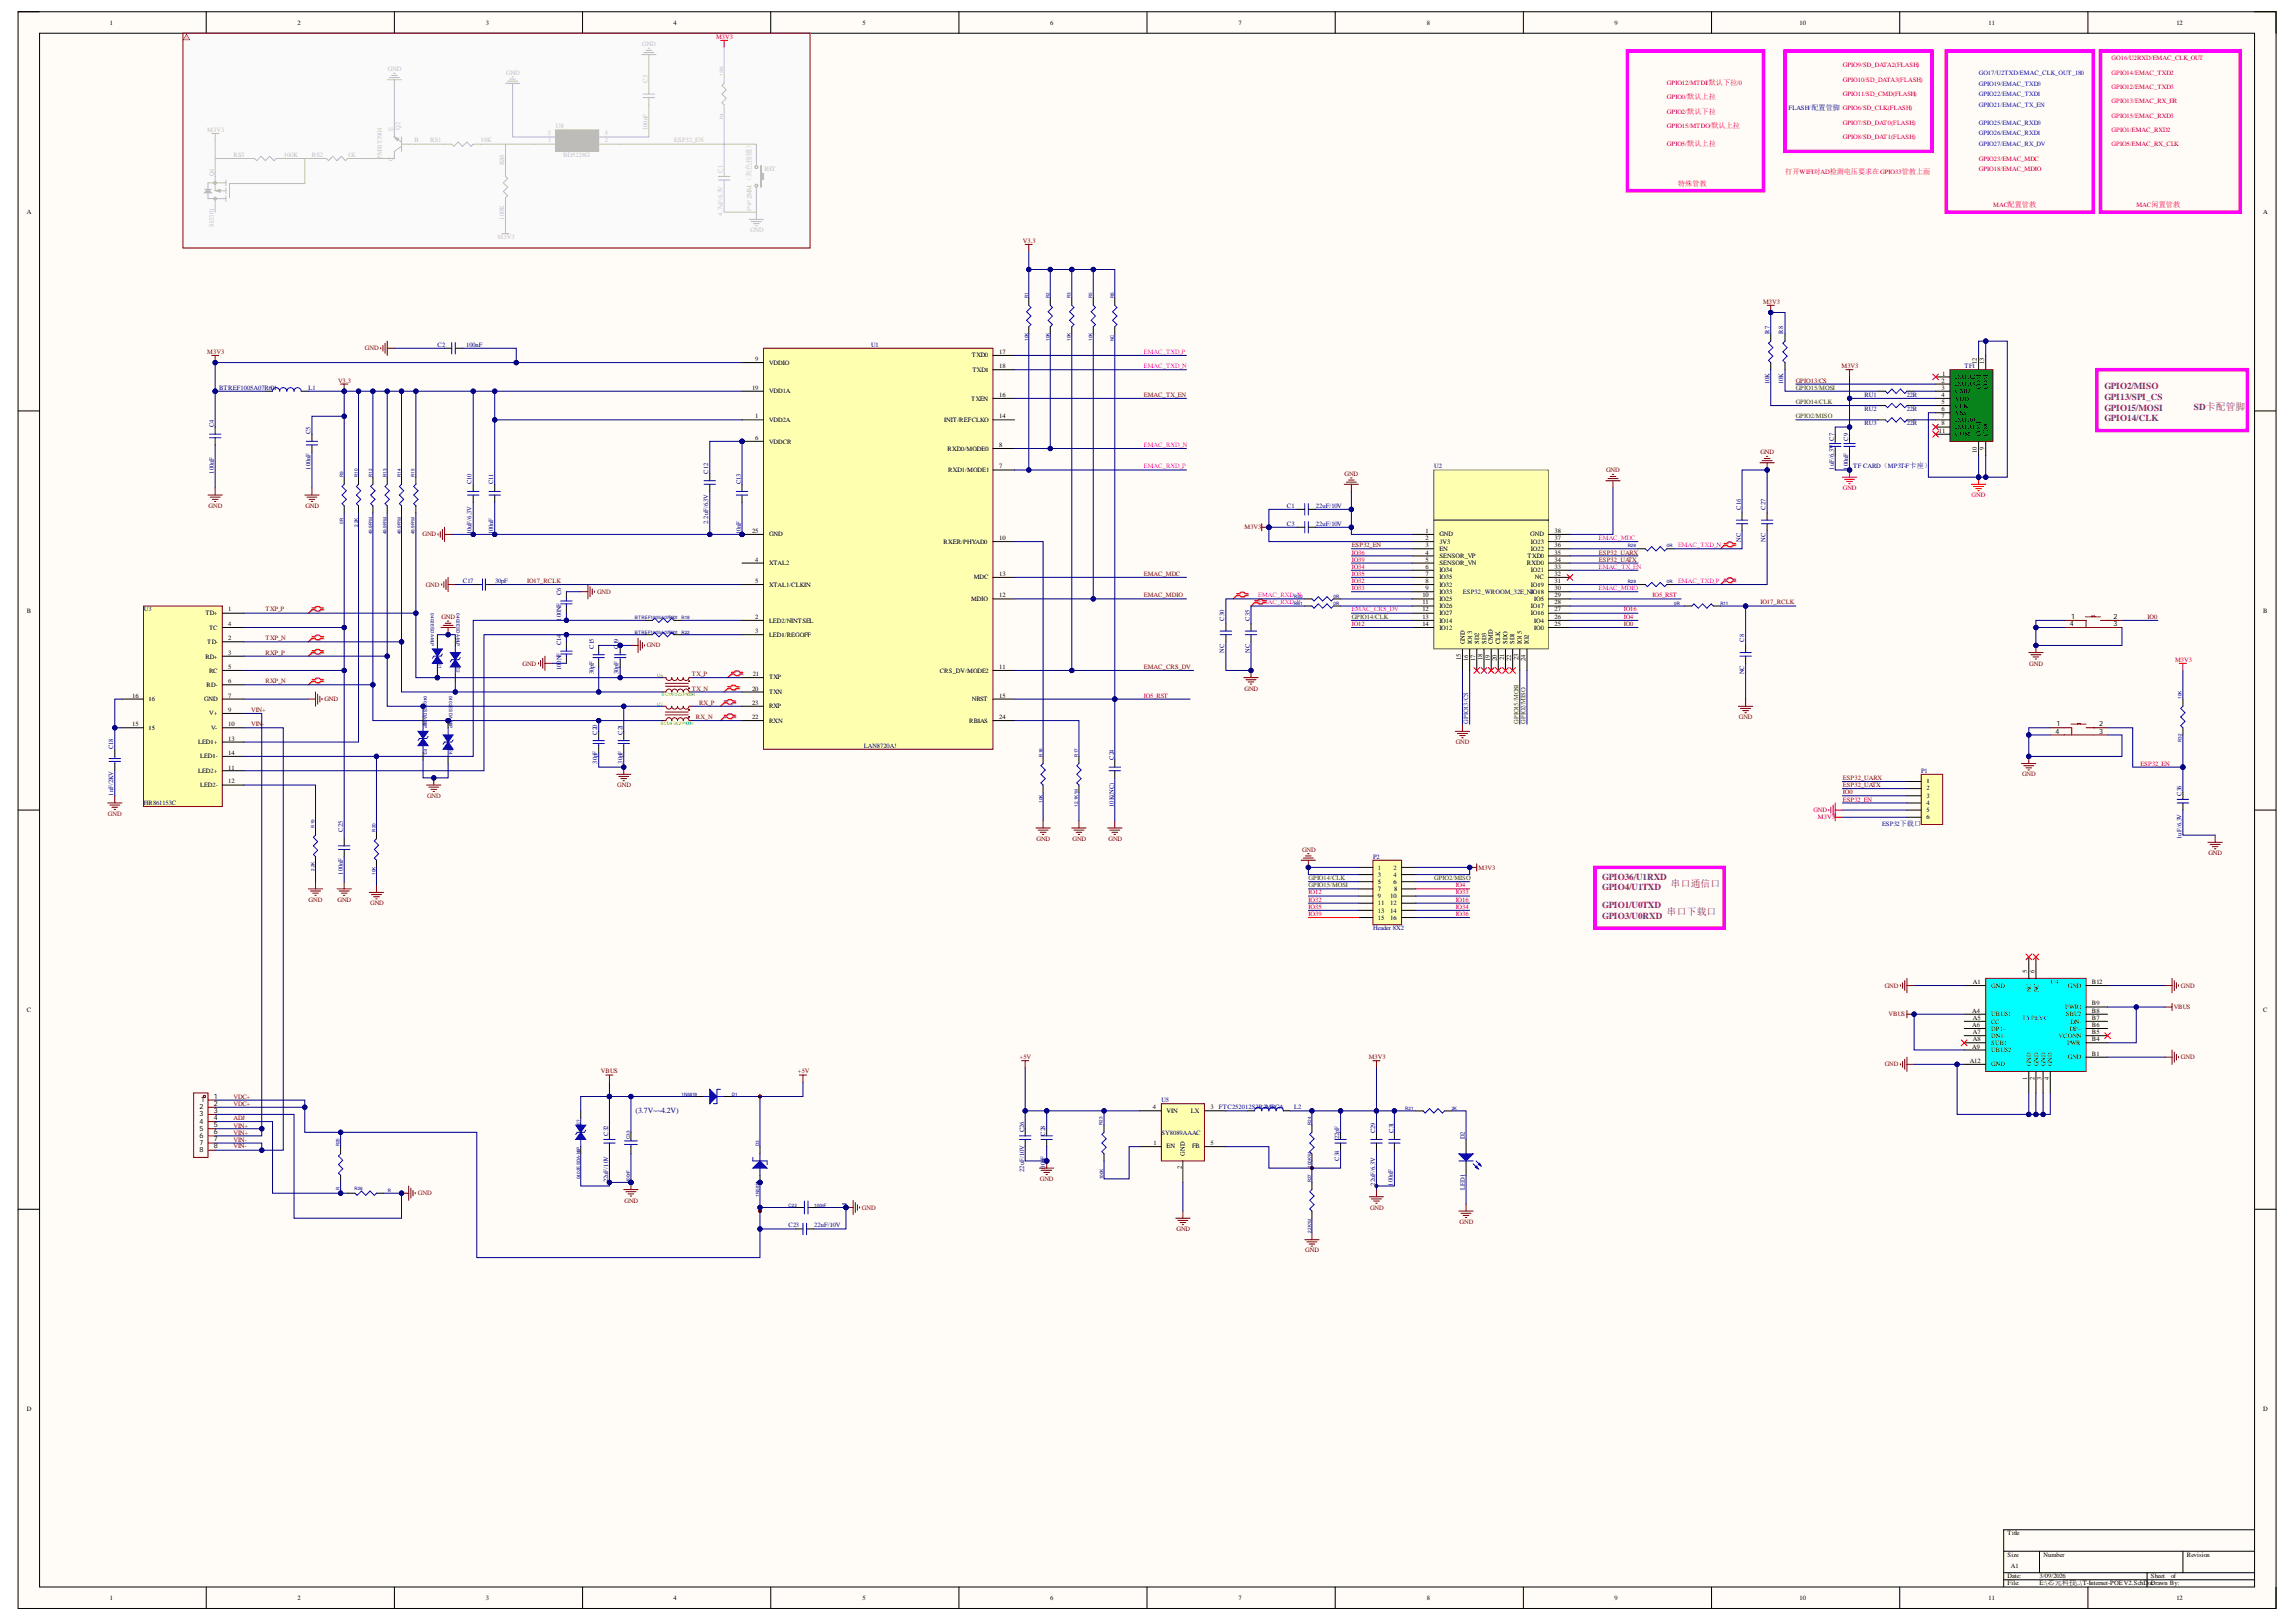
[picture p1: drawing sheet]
<svg xmlns="http://www.w3.org/2000/svg" width="297mm" height="210mm" viewBox="0 0 297 210" stroke-linecap="round" stroke-linejoin="round" font-family="sans-serif">
<defs><g id="words">
<g font-size="1.3" fill="#800080">
<text x="215.7" y="118.4">串口下载口</text>
<text x="216.2" y="114.7">串口通信口</text>
</g>
<g font-size="1.2" fill="#800080">
<text x="272.3" y="50.4">GPIO2/MISO</text>
<text x="272.3" y="51.7">GPI13/SPI_CS</text>
<text x="272.3" y="53.2">GPIO15/MOSI</text>
<text x="283.8" y="53.1">SD卡配管脚</text>
<text x="272.3" y="54.5">GPIO14/CLK</text>
<text x="207.3" y="113.9">GPIO36/U1RXD</text>
<text x="207.3" y="115.2">GPIO4/U1TXD</text>
<text x="207.3" y="117.5">GPIO1/U0TXD</text>
<text x="207.3" y="118.9">GPIO3/U0RXD</text>
</g>
<text font-size="1" fill="#000080" x="82.2" y="144.1">(3.7V~~4.2V)</text>
<g font-size=".9" fill="#f00">
<text x="231" y="22.6">打开WIFI对AD检测电压要求在GPIO33管教上面</text>
<text x="217.1" y="24">特殊管教</text>
</g>
<g font-size=".9">
<text x="267.8" y="81">4</text>
<text x="267.9" y="80.1">1</text>
<text x="273.4" y="80.1">2</text>
<text x="273.4" y="81">3</text>
<text x="265.9" y="94.9">4</text>
<text x="266.1" y="94">1</text>
<text x="271.6" y="94">2</text>
<text x="271.6" y="94.9">3</text>
<text x="25.8" y="143.5">2</text>
<text x="26" y="142.6">1</text>
<text x="27.7" y="142.2">1</text>
<text x="27.7" y="143.1">2</text>
<text x="25.8" y="144.5">3</text>
<text x="25.8" y="145.4">4</text>
<text x="25.8" y="146.3">5</text>
<text x="25.8" y="147.3">6</text>
<text x="25.8" y="148.2">7</text>
<text x="25.8" y="149.1">8</text>
<text x="27.7" y="144.1">3</text>
<text x="27.7" y="144.9">4</text>
<text x="27.7" y="145.8">5</text>
<text x="27.7" y="146.8">6</text>
<text x="27.7" y="147.7">7</text>
<text x="27.7" y="148.6">8</text>
</g>
<g font-size=".8">
<text x="14.2" y="3.2">1</text>
<text x="38.5" y="3.2">2</text>
<text x="62.9" y="3.2">3</text>
<text x="87.1" y="3.2">4</text>
<text x="111.6" y="3.2">5</text>
<text x="135.9" y="3.2">6</text>
<text x="160.2" y="3.2">7</text>
<text x="184.6" y="3.2">8</text>
<text x="208.9" y="3.2">9</text>
<text x="232.8" y="3.2">10</text>
<text x="257.3" y="3.2">11</text>
<text x="281.6" y="3.2">12</text>
<text x="3.5" y="27.7">A</text>
<text x="292.8" y="27.7">A</text>
<text x="97.7" y="46.8">9</text>
<text x="99.5" y="47.2">VDDIO</text>
<text x="125.7" y="46.3">TXD0</text>
<text x="129.3" y="47.7">18</text>
<text x="129.3" y="45.8">17</text>
<text x="255.8" y="47.1" transform="rotate(-90 255.8 47.1)">12</text>
<text x="256.7" y="47.1" transform="rotate(-90 256.7 47.1)">13</text>
<text x="97.3" y="50.5">19</text>
<text x="99.5" y="50.9">VDD1A</text>
<text x="125.6" y="51.8">TXEN</text>
<text x="125.8" y="48.1">TXD1</text>
<text x="129.3" y="51.4">16</text>
<text x="251.2" y="49.5">2</text>
<text x="251.2" y="50.5">3</text>
<text x="251.2" y="51.4">4</text>
<text x="251.2" y="52.3">5</text>
<text x="251.2" y="53.2">6</text>
<text x="251.3" y="48.6">1</text>
<text x="253" y="49">DATA2</text>
<text x="253" y="50">DATA3</text>
<text x="253" y="50.9">CMD</text>
<text x="253" y="51.8">VDD</text>
<text x="253" y="52.8">CLK</text>
<text x="253" y="53.7">VSS</text>
<text x="256.3" y="50.4" transform="rotate(-90 256.3 50.4)">COM</text>
<text x="257.2" y="50.4" transform="rotate(-90 257.2 50.4)">COM</text>
<text x="97.7" y="54.1">1</text>
<text x="97.7" y="56.9">6</text>
<text x="99.5" y="54.6">VDD2A</text>
<text x="99.5" y="57.4">VDDCR</text>
<text x="122.2" y="54.6">INIT/REFCLKO</text>
<text x="122.6" y="58.3">RXD0/MODE0</text>
<text x="129.3" y="57.8">8</text>
<text x="129.3" y="54.1">14</text>
<text x="250.8" y="56">11</text>
<text x="251.2" y="54.1">7</text>
<text x="251.2" y="55">8</text>
<text x="253" y="54.6">DATA0</text>
<text x="253" y="55.5">DATA1</text>
<text x="253" y="56.5">COM</text>
<text x="255.8" y="58.7" transform="rotate(-90 255.8 58.7)">10</text>
<text x="256.3" y="56.5" transform="rotate(-90 256.3 56.5)">COM</text>
<text x="256.7" y="58.3" transform="rotate(-90 256.7 58.3)">9</text>
<text x="257.2" y="56.5" transform="rotate(-90 257.2 56.5)">CD#</text>
<text x="122.7" y="61.1">RXD1/MODE1</text>
<text x="129.3" y="60.6">7</text>
<text x="97.3" y="69">25</text>
<text x="99.5" y="69.4">GND</text>
<text x="122.1" y="70.3">RXER/PHYAD0</text>
<text x="129.3" y="69.9">10</text>
<text x="184.4" y="69">1</text>
<text x="184.4" y="69.9">2</text>
<text x="184.4" y="70.8">3</text>
<text x="184.4" y="71.8">4</text>
<text x="186.2" y="69.4">GND</text>
<text x="186.2" y="70.3">3V3</text>
<text x="186.2" y="71.3">EN</text>
<text x="198" y="69.4">GND</text>
<text x="198.1" y="71.3">IO22</text>
<text x="198.1" y="70.3">IO23</text>
<text x="201.1" y="71.8">35</text>
<text x="201.1" y="70.8">36</text>
<text x="201.1" y="69.9">37</text>
<text x="201.1" y="69">38</text>
<text x="97.7" y="72.7">4</text>
<text x="97.7" y="75.5">5</text>
<text x="99.5" y="73.1">XTAL2</text>
<text x="99.5" y="75.9">XTAL1/CLKIN</text>
<text x="125.6" y="77.8">MDIO</text>
<text x="126" y="75">MDC</text>
<text x="129.3" y="77.3">12</text>
<text x="129.3" y="74.6">13</text>
<text x="184" y="77.3">10</text>
<text x="184.4" y="72.7">5</text>
<text x="184.4" y="73.6">6</text>
<text x="184.4" y="74.6">7</text>
<text x="184.4" y="75.5">8</text>
<text x="184.4" y="76.3">9</text>
<text x="186.2" y="72.2">SENSOR_VP</text>
<text x="186.2" y="73.1">SENSOR_VN</text>
<text x="186.2" y="74.1">IO34</text>
<text x="186.2" y="75">IO35</text>
<text x="186.2" y="75.9">IO32</text>
<text x="186.2" y="76.9">IO33</text>
<text x="186.2" y="77.8">IO25</text>
<text x="197.5" y="73.1">RXD0</text>
<text x="197.6" y="72.2">TXD0</text>
<text x="198.1" y="76.9">IO18</text>
<text x="198.1" y="75.9">IO19</text>
<text x="198.1" y="74.1">IO21</text>
<text x="198.5" y="77.8">IO5</text>
<text x="198.6" y="75">NC</text>
<text x="201.1" y="77.3">29</text>
<text x="201.1" y="76.3">30</text>
<text x="201.1" y="75.5">31</text>
<text x="201.1" y="74.6">32</text>
<text x="201.1" y="73.6">33</text>
<text x="201.1" y="72.7">34</text>
<text x="3.5" y="79.3">B</text>
<text x="26.6" y="79.6">TD+</text>
<text x="26.8" y="83.4">TD-</text>
<text x="27.1" y="81.5">TC</text>
<text x="29.5" y="79.1">1</text>
<text x="29.5" y="81">4</text>
<text x="29.5" y="82.9">2</text>
<text x="97.7" y="80.1">2</text>
<text x="97.7" y="81.9">3</text>
<text x="99.5" y="80.6">LED2/NINTSEL</text>
<text x="99.5" y="82.4">LED1/REGOFF</text>
<text x="184" y="78.2">11</text>
<text x="184" y="79.1">12</text>
<text x="184" y="80.1">13</text>
<text x="184" y="81">14</text>
<text x="186.2" y="78.7">IO26</text>
<text x="186.2" y="79.6">IO27</text>
<text x="186.2" y="80.6">IO14</text>
<text x="186.2" y="81.5">IO12</text>
<text x="189.5" y="83.4" transform="rotate(-90 189.5 83.4)">GND</text>
<text x="190.4" y="83.4" transform="rotate(-90 190.4 83.4)">IO13</text>
<text x="191.4" y="83.4" transform="rotate(-90 191.4 83.4)">SD2</text>
<text x="192.3" y="83.4" transform="rotate(-90 192.3 83.4)">SD3</text>
<text x="193.1" y="83.4" transform="rotate(-90 193.1 83.4)">CMD</text>
<text x="194.1" y="83.4" transform="rotate(-90 194.1 83.4)">CLK</text>
<text x="195" y="83.4" transform="rotate(-90 195 83.4)">SDO</text>
<text x="195.9" y="83.4" transform="rotate(-90 195.9 83.4)">SDI</text>
<text x="196.9" y="83.4" transform="rotate(-90 196.9 83.4)">IO15</text>
<text x="197.8" y="83.4" transform="rotate(-90 197.8 83.4)">IO2</text>
<text x="198.1" y="79.6">IO16</text>
<text x="198.1" y="78.7">IO17</text>
<text x="198.5" y="81.5">IO0</text>
<text x="198.5" y="80.6">IO4</text>
<text x="201.1" y="81">25</text>
<text x="201.1" y="80.1">26</text>
<text x="201.1" y="79.1">27</text>
<text x="201.1" y="78.2">28</text>
<text x="292.8" y="79.3">B</text>
<text x="26.6" y="85.2">RD+</text>
<text x="26.7" y="88.9">RD-</text>
<text x="27.1" y="87.1">RC</text>
<text x="29.5" y="84.7">3</text>
<text x="29.5" y="86.6">5</text>
<text x="29.5" y="88.4">6</text>
<text x="97.3" y="89.4">20</text>
<text x="97.4" y="87.5">21</text>
<text x="99.5" y="87.9">TXP</text>
<text x="99.5" y="89.8">TXN</text>
<text x="121.6" y="87.1">CRS_DV/MODE2</text>
<text x="129.3" y="86.6">11</text>
<text x="189" y="85.5" transform="rotate(-90 189 85.5)">15</text>
<text x="189.9" y="85.6" transform="rotate(-90 189.9 85.6)">16</text>
<text x="190.9" y="85.6" transform="rotate(-90 190.9 85.6)">17</text>
<text x="191.8" y="85.5" transform="rotate(-90 191.8 85.5)">18</text>
<text x="192.7" y="85.6" transform="rotate(-90 192.7 85.6)">19</text>
<text x="193.7" y="85.6" transform="rotate(-90 193.7 85.6)">20</text>
<text x="194.6" y="85.5" transform="rotate(-90 194.6 85.5)">21</text>
<text x="195.5" y="85.6" transform="rotate(-90 195.5 85.6)">22</text>
<text x="196.4" y="85.5" transform="rotate(-90 196.4 85.5)">23</text>
<text x="197.4" y="85.6" transform="rotate(-90 197.4 85.6)">24</text>
<text x="17.1" y="94">15</text>
<text x="17.1" y="90.3">16</text>
<text x="19.2" y="94.4">15</text>
<text x="19.2" y="90.7">16</text>
<text x="26.4" y="90.7">GND</text>
<text x="27.1" y="92.6">V+</text>
<text x="27.3" y="94.4">V-</text>
<text x="29.5" y="90.3">7</text>
<text x="29.5" y="92.2">9</text>
<text x="29.5" y="94">10</text>
<text x="29.5" y="95.9">13</text>
<text x="97.3" y="91.2">23</text>
<text x="97.3" y="93.1">22</text>
<text x="99.5" y="91.6">RXP</text>
<text x="99.5" y="93.5">RXN</text>
<text x="125.4" y="93.5">RBIAS</text>
<text x="125.7" y="90.7">NRST</text>
<text x="129.3" y="93.1">24</text>
<text x="129.3" y="90.3">15</text>
<text x="25.6" y="96.3">LED1+</text>
<text x="25.6" y="100">LED2+</text>
<text x="25.9" y="98.2">LED1-</text>
<text x="25.9" y="101.9">LED2-</text>
<text x="29.5" y="97.7">14</text>
<text x="29.5" y="99.6">11</text>
<text x="29.5" y="101.4">12</text>
<text x="249.2" y="101.4">1</text>
<text x="249.2" y="102.3">2</text>
<text x="249.2" y="103.2">3</text>
<text x="249.2" y="104.2">4</text>
<text x="249.2" y="105.1">5</text>
<text x="249.2" y="106">6</text>
<text x="178.3" y="112.5">1</text>
<text x="178.3" y="113.5">3</text>
<text x="180.3" y="112.5">2</text>
<text x="180.3" y="113.5">4</text>
<text x="178.3" y="114.4">5</text>
<text x="178.3" y="115.3">7</text>
<text x="178.3" y="116.2">9</text>
<text x="178.3" y="117.2">11</text>
<text x="178.3" y="118.1">13</text>
<text x="178.3" y="119">15</text>
<text x="179.9" y="116.2">10</text>
<text x="179.9" y="117.2">12</text>
<text x="179.9" y="118.1">14</text>
<text x="179.9" y="119">16</text>
<text x="180.3" y="114.4">6</text>
<text x="180.4" y="115.3">8</text>
<text x="262.3" y="125.9" transform="rotate(-90 262.3 125.9)">5</text>
<text x="263.2" y="125.9" transform="rotate(-90 263.2 125.9)">6</text>
<text x="3.5" y="131">C</text>
<text x="255.2" y="131">A4</text>
<text x="255.2" y="127.3">A1</text>
<text x="255.2" y="132">A5</text>
<text x="257.6" y="127.8">GND</text>
<text x="257.6" y="131.5">UBUS1</text>
<text x="262.8" y="128.4" transform="rotate(-90 262.8 128.4)">NC</text>
<text x="263.7" y="128.4" transform="rotate(-90 263.7 128.4)">NC</text>
<text x="267.2" y="130.6">PWR1</text>
<text x="267.3" y="131.5">SBU2</text>
<text x="267.5" y="127.8">GND</text>
<text x="270.6" y="132">B7</text>
<text x="270.6" y="131">B8</text>
<text x="270.6" y="130.1">B9</text>
<text x="270.6" y="127.3">B12</text>
<text x="292.8" y="131">C</text>
<text x="254.8" y="137.5">A12</text>
<text x="255.2" y="132.9">A6</text>
<text x="255.2" y="135.7">A9</text>
<text x="255.2" y="133.8">A7</text>
<text x="255.2" y="134.8">A8</text>
<text x="257.6" y="132.5">CC</text>
<text x="257.6" y="133.4">DP1+</text>
<text x="257.6" y="134.3">DN1-</text>
<text x="257.6" y="135.3">SUB1</text>
<text x="257.6" y="136.1">UBUS2</text>
<text x="257.6" y="138">GND</text>
<text x="262.8" y="138" transform="rotate(-90 262.8 138)">GND</text>
<text x="263.7" y="138" transform="rotate(-90 263.7 138)">GND</text>
<text x="264.6" y="138" transform="rotate(-90 264.6 138)">GND</text>
<text x="265.5" y="138" transform="rotate(-90 265.5 138)">GND</text>
<text x="266.3" y="134.3">VCONN</text>
<text x="267.4" y="135.3">PWR</text>
<text x="267.5" y="137">GND</text>
<text x="267.8" y="133.4">DP+</text>
<text x="267.9" y="132.5">DN-</text>
<text x="270.6" y="136.6">B1</text>
<text x="270.6" y="134.8">B4</text>
<text x="270.6" y="133.8">B5</text>
<text x="270.6" y="132.9">B6</text>
<text x="149.2" y="143.5">4</text>
<text x="156.6" y="143.5">3</text>
<text x="262.3" y="139.7" transform="rotate(-90 262.3 139.7)">1</text>
<text x="263.2" y="139.7" transform="rotate(-90 263.2 139.7)">2</text>
<text x="264.1" y="139.7" transform="rotate(-90 264.1 139.7)">3</text>
<text x="265.1" y="139.7" transform="rotate(-90 265.1 139.7)">4</text>
<text x="149.2" y="148.2">1</text>
<text x="150.9" y="144.1">VIN</text>
<text x="150.9" y="148.6">EN</text>
<text x="153.3" y="149.6" transform="rotate(-90 153.3 149.6)">GND</text>
<text x="154.1" y="144.1">LX</text>
<text x="154.2" y="148.6">FB</text>
<text x="156.6" y="148.2">5</text>
<text x="152.9" y="151.3" transform="rotate(-90 152.9 151.3)">2</text>
<text x="3.5" y="182.6">D</text>
<text x="292.8" y="182.6">D</text>
<text x="259.7" y="198.7">Title</text>
<text x="259.7" y="201.5">Size</text>
<text x="260.2" y="202.9">A1</text>
<text x="264.4" y="201.5">Number</text>
<text x="282.9" y="201.5">Revision</text>
<text x="14.2" y="207">1</text>
<text x="38.5" y="207">2</text>
<text x="62.9" y="207">3</text>
<text x="87.1" y="207">4</text>
<text x="111.6" y="207">5</text>
<text x="135.9" y="207">6</text>
<text x="160.2" y="207">7</text>
<text x="184.6" y="207">8</text>
<text x="208.9" y="207">9</text>
<text x="232.8" y="207">10</text>
<text x="257.3" y="207">11</text>
<text x="259.7" y="204.2">Date:</text>
<text x="259.7" y="205.2">File:</text>
<text x="263.9" y="204.2">3/09/2026</text>
<text x="263.9" y="205.2">E:\芯元科技\..\T-Internet-POE V2.SchDoc</text>
<text x="278.3" y="204.2">Sheet</text>
<text x="278.3" y="205.2">Drawn By:</text>
<text x="280.9" y="204.2">of</text>
<text x="281.6" y="207">12</text>
</g>
<g font-size=".8" fill="#f00">
<text x="92.6" y="5">M3V3</text>
<text x="215.7" y="11">GPIO12/MTDI/默认下拉/0</text>
<text x="238.4" y="8.7">GPIO9/SD_DATA2(FLASH)</text>
<text x="238.4" y="10.6">GPIO10/SD_DATA3(FLASH)</text>
<text x="273.2" y="7.8">GO16/U2RXD/EMAC_CLK_OUT</text>
<text x="273.2" y="9.6">GPIO14/EMAC_TXD2</text>
<text x="273.2" y="11.5">GPIO12/EMAC_TXD3</text>
<text x="215.7" y="12.9">GPIO0/默认上拉</text>
<text x="215.7" y="14.7">GPIO2/默认下拉</text>
<text x="215.7" y="16.6">GPIO15/MTDO/默认上拉</text>
<text x="238.4" y="12.4">GPIO11/SD_CMD(FLASH)</text>
<text x="238.4" y="16.2">GPIO7/SD_DAT0(FLASH)</text>
<text x="273.2" y="17.1">GPIO1/EMAC_RXD2</text>
<text x="273.2" y="13.4">GPIO13/EMAC_RX_ER</text>
<text x="273.2" y="15.2">GPIO15/EMAC_RXD3</text>
<text x="215.7" y="18.9">GPIO5/默认上拉</text>
<text x="238.4" y="18">GPIO8/SD_DAT1(FLASH)</text>
<text x="256" y="20.8">GPIO23/EMAC_MDC</text>
<text x="256" y="22.2">GPIO18/EMAC_MDIO</text>
<text x="273.2" y="18.9">GPIO5/EMAC_RX_CLK</text>
<text x="257.9" y="26.8">MAC配置管教</text>
<text x="276.4" y="26.8">MAC闲置管教</text>
<text x="238.4" y="63.4">GND</text>
<text x="255.1" y="64.3">GND</text>
<text x="174.9" y="71.8">IO36</text>
<text x="174.9" y="72.7">IO39</text>
<text x="174.9" y="73.6">IO34</text>
<text x="174.9" y="74.6">IO35</text>
<text x="174.9" y="75.5">IO32</text>
<text x="174.9" y="76.3">IO33</text>
<text x="213.8" y="77.3">IO5_RST</text>
<text x="174.9" y="81">IO12</text>
<text x="210.1" y="80.1">IO4</text>
<text x="210.1" y="79.1">IO16</text>
<text x="281.4" y="85.6">M3V3</text>
<text x="148" y="90.3">IO5_RST</text>
<text x="276.9" y="99.1">ESP32_EN</text>
<text x="234.6" y="105.1">GND</text>
<text x="235.2" y="106">M3V3</text>
<text x="238.4" y="103.7">ESP32_EN</text>
<text x="169.3" y="118.5">IO39</text>
<text x="169.3" y="117.6">IO35</text>
<text x="169.3" y="116.7">IO32</text>
<text x="169.3" y="115.7">IO12</text>
<text x="188.3" y="118.5">IO36</text>
<text x="188.3" y="117.6">IO34</text>
<text x="188.3" y="115.7">IO33</text>
<text x="188.3" y="114.8">IO4</text>
<text x="188.3" y="116.7">IO16</text>
</g>
<g font-size=".8" fill="#bfbebc">
<text x="50.2" y="9.2">GND</text>
<text x="83.8" y="10.7" transform="rotate(-90 83.8 10.7)">C3</text>
<text x="26.8" y="17.1">M3V3</text>
<text x="50.8" y="17" transform="rotate(-90 50.8 17)">E</text>
<text x="51.8" y="16.8" transform="rotate(-90 51.8 16.8)">Q2</text>
<text x="71.9" y="16.6">U8</text>
<text x="78.3" y="17.5">5</text>
<text x="83.8" y="16.8" transform="rotate(-90 83.8 16.8)">100nF</text>
<text x="27.7" y="22.8" transform="rotate(-90 27.7 22.8)">Q4</text>
<text x="30.2" y="20.3">RS3</text>
<text x="36.7" y="20.3">100K</text>
<text x="40.4" y="20.3">RS2</text>
<text x="45" y="20.3">1K</text>
<text x="49.4" y="20.6" transform="rotate(-90 49.4 20.6)">PMBT3904</text>
<text x="50.8" y="20.9" transform="rotate(-90 50.8 20.9)">C</text>
<text x="53.6" y="18.4">B</text>
<text x="62.2" y="18.4">10K</text>
<text x="65.2" y="21.4" transform="rotate(-90 65.2 21.4)">RS8</text>
<text x="72.8" y="20.3">BD5228G</text>
<text x="78.3" y="18.4">2</text>
<text x="87.2" y="18.4">ESP32_EN</text>
<text x="93.5" y="22.3" transform="rotate(-90 93.5 22.3)">C1</text>
<text x="98.9" y="22.1">RST</text>
<text x="27.7" y="29.3" transform="rotate(-90 27.7 29.3)">SI2301</text>
<text x="65.2" y="28.4" transform="rotate(-90 65.2 28.4)">100K</text>
<text x="93.5" y="27.9" transform="rotate(-90 93.5 27.9)">4.7uF/6.3V</text>
<text x="97.2" y="27.5" transform="rotate(-90 97.2 27.5)">3*4*2MM（灰色按键）</text>
<text x="64.4" y="30.9">M3V3</text>
<text x="97" y="30">GND</text>
</g>
<g font-size=".8" fill="#00f">
<text x="256" y="9.6">GO17/U2TXD/EMAC_CLK_OUT_180</text>
<text x="256" y="11.1">GPIO19/EMAC_TXD0</text>
<text x="256" y="12.4">GPIO22/EMAC_TXD1</text>
<text x="256" y="13.9">GPIO21/EMAC_TX_EN</text>
<text x="256" y="16.2">GPIO25/EMAC_RXD0</text>
<text x="256" y="17.5">GPIO26/EMAC_RXD1</text>
<text x="256" y="18.9">GPIO27/EMAC_RX_DV</text>
<text x="189.9" y="93.7" transform="rotate(-90 189.9 93.7)">GPIO13/CS</text>
</g>
<g font-size=".8" fill="#000080">
<text x="231.4" y="14.3">FLASH/配置管脚 GPIO6/SD_CLK(FLASH)</text>
<text x="56.6" y="44.9">C2</text>
<text x="60.3" y="44.9">100nF</text>
<text x="112.7" y="44.9">U1</text>
<text x="228.9" y="43.2" transform="rotate(-90 228.9 43.2)">R7</text>
<text x="230.7" y="43.2" transform="rotate(-90 230.7 43.2)">R8</text>
<text x="254.1" y="47.7">TF1</text>
<text x="28.3" y="50.5">BTREF1005A07R601</text>
<text x="39.9" y="50.5">L1</text>
<text x="228.9" y="49.7" transform="rotate(-90 228.9 49.7)">10K</text>
<text x="230.7" y="49.7" transform="rotate(-90 230.7 49.7)">10K</text>
<text x="241.2" y="51.4">RU1</text>
<text x="241.2" y="53.2">RU2</text>
<text x="246.7" y="51.4">22R</text>
<text x="246.7" y="53.2">22R</text>
<text x="27.7" y="55.3" transform="rotate(-90 27.7 55.3)">C4</text>
<text x="40.2" y="56.2" transform="rotate(-90 40.2 56.2)">C5</text>
<text x="239.1" y="57.1" transform="rotate(-90 239.1 57.1)">C9</text>
<text x="241.2" y="55">RU3</text>
<text x="246.7" y="55">22R</text>
<text x="27.7" y="61.3" transform="rotate(-90 27.7 61.3)">100nF</text>
<text x="40.2" y="60.8" transform="rotate(-90 40.2 60.8)">100nF</text>
<text x="61" y="62.6" transform="rotate(-90 61 62.6)">C10</text>
<text x="63.8" y="62.6" transform="rotate(-90 63.8 62.6)">C11</text>
<text x="91.6" y="61.3" transform="rotate(-90 91.6 61.3)">C12</text>
<text x="95.9" y="62.6" transform="rotate(-90 95.9 62.6)">C13</text>
<text x="166.5" y="65.7">C1</text>
<text x="170.2" y="65.7">22uF/10V</text>
<text x="185.5" y="60.6">U2</text>
<text x="225.2" y="65.9" transform="rotate(-90 225.2 65.9)">C16</text>
<text x="228.4" y="65.9" transform="rotate(-90 228.4 65.9)">C27</text>
<text x="237.2" y="60.8" transform="rotate(-90 237.2 60.8)">1uF/6.3V C7</text>
<text x="239.1" y="60.8" transform="rotate(-90 239.1 60.8)">100nF</text>
<text x="239.8" y="60.6">TF CARD（MP3T-F卡座）</text>
<text x="61" y="69.2" transform="rotate(-90 61 69.2)">10uF/6.3V</text>
<text x="63.8" y="69.2" transform="rotate(-90 63.8 69.2)">100nF</text>
<text x="91.6" y="67.8" transform="rotate(-90 91.6 67.8)">2.2uF/6.3V</text>
<text x="95.9" y="69.2" transform="rotate(-90 95.9 69.2)">10nF</text>
<text x="166.5" y="68.1">C3</text>
<text x="170.2" y="68.1">22uF/10V</text>
<text x="225.2" y="70.1" transform="rotate(-90 225.2 70.1)">NC</text>
<text x="228.4" y="70.1" transform="rotate(-90 228.4 70.1)">NC</text>
<text x="59.9" y="75.5">C17</text>
<text x="64" y="75.5">30pF</text>
<text x="72.6" y="77" transform="rotate(-90 72.6 77)">C6</text>
<text x="189.3" y="76.9">ESP32_WROOM_32E_N4</text>
<text x="18.6" y="79.1">U3</text>
<text x="72.6" y="83.5" transform="rotate(-90 72.6 83.5)">C14</text>
<text x="72.6" y="80.3" transform="rotate(-90 72.6 80.3)">100NF</text>
<text x="76.8" y="84" transform="rotate(-90 76.8 84)">C15</text>
<text x="80" y="84" transform="rotate(-90 80 84)">C</text>
<text x="80" y="83.4" transform="rotate(-90 80 83.4)">19</text>
<text x="158.4" y="80.3" transform="rotate(-90 158.4 80.3)">C30</text>
<text x="161.7" y="80.3" transform="rotate(-90 161.7 80.3)">C35</text>
<text x="225.6" y="83" transform="rotate(-90 225.6 83)">C8</text>
<text x="72.6" y="86.7" transform="rotate(-90 72.6 86.7)">100NF</text>
<text x="76.8" y="87.2" transform="rotate(-90 76.8 87.2)">30pF</text>
<text x="80" y="87.2" transform="rotate(-90 80 87.2)">30pF</text>
<text x="158.4" y="84.5" transform="rotate(-90 158.4 84.5)">NC</text>
<text x="161.7" y="84.5" transform="rotate(-90 161.7 84.5)">NC</text>
<text x="225.6" y="87.2" transform="rotate(-90 225.6 87.2)">NC</text>
<text x="77.2" y="95.1" transform="rotate(-90 77.2 95.1)">C20</text>
<text x="80.5" y="95.1" transform="rotate(-90 80.5 95.1)">C21</text>
<text x="14.6" y="97" transform="rotate(-90 14.6 97)">C18</text>
<text x="77.2" y="98.8" transform="rotate(-90 77.2 98.8)">30pF</text>
<text x="80.5" y="98.8" transform="rotate(-90 80.5 98.8)">30pF</text>
<text x="111.8" y="96.8">LAN8720A!</text>
<text x="144.1" y="98.3" transform="rotate(-90 144.1 98.3)">C24</text>
<text x="248.6" y="100">P1</text>
<text x="14.6" y="103" transform="rotate(-90 14.6 103)">1nF/2KV</text>
<text x="18.6" y="104.2">HR861153C</text>
<text x="44.3" y="107.6" transform="rotate(-90 44.3 107.6)">C25</text>
<text x="144.1" y="104.4" transform="rotate(-90 144.1 104.4)">10K(NC)</text>
<text x="243.5" y="106.9">ESP32下载口</text>
<text x="282.2" y="103" transform="rotate(-90 282.2 103)">C36</text>
<text x="44.3" y="113.2" transform="rotate(-90 44.3 113.2)">100nF</text>
<text x="177.7" y="111.2">P2</text>
<text x="282.2" y="108.6" transform="rotate(-90 282.2 108.6)">1uF/6.3V</text>
<text x="177.7" y="120.4">Header 8X2</text>
<text x="261.6" y="132">TYPEY-C</text>
<text x="265.3" y="127.3">U4</text>
<text x="150.3" y="142.6">U5</text>
<text x="157.7" y="143.5">FTC252012S2R2MBCA</text>
<text x="167.4" y="143.5">L2</text>
<text x="78.7" y="147" transform="rotate(-90 78.7 147)">C32</text>
<text x="132.5" y="146.5" transform="rotate(-90 132.5 146.5)">C26</text>
<text x="135.2" y="147" transform="rotate(-90 135.2 147)">C28</text>
<text x="150.3" y="146.8">SY8089AAAC</text>
<text x="173.3" y="147.4" transform="rotate(-90 173.3 147.4)">22pF</text>
<text x="177.9" y="146.7" transform="rotate(-90 177.9 146.7)">C29</text>
<text x="180.3" y="146.6" transform="rotate(-90 180.3 146.6)">C31</text>
<text x="189.5" y="147.4" transform="rotate(-90 189.5 147.4)">D2</text>
<text x="78.7" y="153" transform="rotate(-90 78.7 153)">22uF/10V</text>
<text x="132.5" y="151.7" transform="rotate(-90 132.5 151.7)">22uF/10V</text>
<text x="135.2" y="151.7" transform="rotate(-90 135.2 151.7)">100nF</text>
<text x="173.3" y="150.2" transform="rotate(-90 173.3 150.2)">C34</text>
<text x="177.9" y="153.4" transform="rotate(-90 177.9 153.4)">22uF/6.3V</text>
<text x="180.2" y="153.4" transform="rotate(-90 180.2 153.4)">100nF</text>
<text x="189.5" y="153.9" transform="rotate(-90 189.5 153.9)">LED1</text>
<text x="102" y="158.8">C23</text>
<text x="105.3" y="158.8">22uF/10V</text>
</g>
<g font-size=".8" fill="#800000">
<text x="132.3" y="31.5">V3.3</text>
<text x="228.1" y="39.3">M3V3</text>
<text x="26.8" y="45.8">M3V3</text>
<text x="47.2" y="45.3">GND</text>
<text x="238.2" y="47.7">M3V3</text>
<text x="43.7" y="49.5">V3.3</text>
<text x="148" y="51.4">EMAC_TX_EN</text>
<text x="232.3" y="49.5">GPIO13/CS</text>
<text x="227.8" y="58.8">GND</text>
<text x="27" y="65.7">GND</text>
<text x="39.5" y="65.7">GND</text>
<text x="173.9" y="61.6">GND</text>
<text x="207.8" y="61.1">GND</text>
<text x="54.7" y="69.4">GND</text>
<text x="161" y="68.5">M3V3</text>
<text x="174.9" y="70.8">ESP32_EN</text>
<text x="206.9" y="71.8">ESP32_UARX</text>
<text x="55.1" y="75.9">GND</text>
<text x="68.2" y="75.5">IO17_RCLK</text>
<text x="77.2" y="76.9">GND</text>
<text x="148" y="74.6">EMAC_MDC</text>
<text x="148" y="77.3">EMAC_MDIO</text>
<text x="206.9" y="72.7">ESP32_UATX</text>
<text x="34.3" y="79.1">TXP_P</text>
<text x="34.3" y="82.9">TXP_N</text>
<text x="57.1" y="80.1">GND</text>
<text x="83.7" y="83.8">GND</text>
<text x="210.1" y="81">IO0</text>
<text x="227.8" y="78.2">IO17_RCLK</text>
<text x="277.8" y="80.1">IO0</text>
<text x="34.3" y="84.7">RXP_P</text>
<text x="34.3" y="88.4">RXP_N</text>
<text x="67.6" y="86.2">GND</text>
<text x="89.5" y="87.5">TX_P</text>
<text x="89.5" y="89.4">TX_N</text>
<text x="148" y="86.6">EMAC_CRS_DV</text>
<text x="161" y="89.4">GND</text>
<text x="262.5" y="86.2">GND</text>
<text x="32.5" y="92.2">VIN+</text>
<text x="32.5" y="94">VIN</text>
<text x="33.9" y="94">-</text>
<text x="42" y="90.7">GND</text>
<text x="90" y="93.1">RX_N</text>
<text x="90.4" y="91.2">RX_P</text>
<text x="225" y="93.1">GND</text>
<text x="79.9" y="101.9">GND</text>
<text x="188.3" y="96.3">GND</text>
<text x="238.4" y="101.9">ESP32_UATX</text>
<text x="238.4" y="100.9">ESP32_UARX</text>
<text x="261.6" y="100.4">GND</text>
<text x="14" y="105.6">GND</text>
<text x="55.2" y="103.2">GND</text>
<text x="238.4" y="102.8">IO0</text>
<text x="134.1" y="108.8">GND</text>
<text x="138.7" y="108.8">GND</text>
<text x="143.4" y="108.8">GND</text>
<text x="168.4" y="110.2">GND</text>
<text x="191.3" y="112.5">M3V3</text>
<text x="285.7" y="110.7">GND</text>
<text x="39.9" y="116.7">GND</text>
<text x="43.7" y="116.7">GND</text>
<text x="47.9" y="117.2">GND</text>
<text x="243.8" y="127.8">GND</text>
<text x="244.3" y="131.5">VBUS</text>
<text x="281.2" y="130.6">VBUS</text>
<text x="282.1" y="127.8">GND</text>
<text x="131.9" y="137">+5V</text>
<text x="177.1" y="137">M3V3</text>
<text x="243.8" y="138">GND</text>
<text x="282.1" y="137">GND</text>
<text x="30.2" y="142.2">VDC+</text>
<text x="30.2" y="143.1">VDC+</text>
<text x="77.7" y="138.9">VBUS</text>
<text x="103.2" y="138.9">+5V</text>
<text x="30.2" y="145.9">VIN+</text>
<text x="30.2" y="147.8">VIN-</text>
<text x="30.2" y="145">ADJ</text>
<text x="30.2" y="146.8">VIN+</text>
<text x="30.2" y="148.6">VIN-</text>
<text x="54.1" y="154.7">GND</text>
<text x="80.8" y="155.6">GND</text>
<text x="134.5" y="152.8">GND</text>
<text x="111.5" y="156.6">GND</text>
<text x="152.2" y="159.4">GND</text>
<text x="177.2" y="156.6">GND</text>
<text x="188.8" y="158.4">GND</text>
<text x="168.9" y="162.1">GND</text>
</g>
<g font-size=".8" fill="#f0f">
<text x="148" y="47.7">EMAC_TXD_N</text>
<text x="148" y="45.8">EMAC_TXD_P</text>
<text x="148" y="57.8">EMAC_RXD_N</text>
<text x="148" y="60.6">EMAC_RXD_P</text>
<text x="206.9" y="69.9">EMAC_MDC</text>
<text x="217.1" y="70.8">EMAC_TXD_N</text>
<text x="162.8" y="77.3">EMAC_RXD_N</text>
<text x="206.9" y="73.6">EMAC_TX_EN</text>
<text x="206.9" y="76.3">EMAC_MDIO</text>
<text x="217.1" y="75.5">EMAC_TXD_P</text>
<text x="162.8" y="78.2">EMAC_RXD_P</text>
<text x="174.9" y="79.1">EMAC_CRS_DV</text>
</g>
<g font-size=".8" fill="#008000">
<text x="232.3" y="50.5">GPIO15/MOSI</text>
<text x="232.3" y="52.3">GPIO14/CLK</text>
<text x="232.3" y="54.1">GPIO2/MISO</text>
<text x="174.9" y="80.1">GPIO14/CLK</text>
<text x="196.4" y="93.7" transform="rotate(-90 196.4 93.7)">GPIO15/MOSI</text>
<text x="197.4" y="93.7" transform="rotate(-90 197.4 93.7)">GPIO2/MISO</text>
<text x="169.3" y="113.9">GPIO14/CLK</text>
<text x="185.5" y="113.9">GPIO2/MISO</text>
<text x="169.3" y="114.8">GPIO15/MOSI</text>
</g>
<g font-size=".6" fill="#bfbebc">
<text x="93.6" y="9.8" transform="rotate(-90 93.6 9.8)">100K</text>
<text x="93.6" y="15.4" transform="rotate(-90 93.6 15.4)">R4</text>
</g>
<g font-size=".6" fill="#000080">
<text x="133" y="38.6" transform="rotate(-90 133 38.6)">R1</text>
<text x="135.8" y="38.6" transform="rotate(-90 135.8 38.6)">R2</text>
<text x="138.5" y="38.6" transform="rotate(-90 138.5 38.6)">R3</text>
<text x="141.3" y="38.6" transform="rotate(-90 141.3 38.6)">R5</text>
<text x="144.1" y="38.6" transform="rotate(-90 144.1 38.6)">R6</text>
<text x="133" y="44.1" transform="rotate(-90 133 44.1)">10K</text>
<text x="135.8" y="44.1" transform="rotate(-90 135.8 44.1)">10K</text>
<text x="138.5" y="44.1" transform="rotate(-90 138.5 44.1)">10K</text>
<text x="141.3" y="44.1" transform="rotate(-90 141.3 44.1)">10K</text>
<text x="144.1" y="44.1" transform="rotate(-90 144.1 44.1)">NC</text>
<text x="44.4" y="61.7" transform="rotate(-90 44.4 61.7)">R9</text>
<text x="46.3" y="61.7" transform="rotate(-90 46.3 61.7)">R10</text>
<text x="48.1" y="61.7" transform="rotate(-90 48.1 61.7)">R12</text>
<text x="50" y="61.7" transform="rotate(-90 50 61.7)">R13</text>
<text x="51.9" y="61.7" transform="rotate(-90 51.9 61.7)">R14</text>
<text x="53.6" y="61.7" transform="rotate(-90 53.6 61.7)">R15</text>
<text x="44.4" y="67.8" transform="rotate(-90 44.4 67.8)">0R</text>
<text x="46.3" y="68.2" transform="rotate(-90 46.3 68.2)">2.2K</text>
<text x="48.1" y="69.2" transform="rotate(-90 48.1 69.2)">49.9R%1</text>
<text x="50" y="69.2" transform="rotate(-90 50 69.2)">49.9R%1</text>
<text x="51.9" y="69.2" transform="rotate(-90 51.9 69.2)">49.9R%1</text>
<text x="53.6" y="69.2" transform="rotate(-90 53.6 69.2)">49.9R%1</text>
<text x="210.6" y="70.8">R28</text>
<text x="215.7" y="70.8">0R</text>
<text x="167.4" y="77.4">R30</text>
<text x="172.5" y="77.4">0R</text>
<text x="210.6" y="75.5">R29</text>
<text x="215.7" y="75.5">0R</text>
<text x="55.8" y="79.4" transform="rotate(90 55.8 79.4)">0402ESDA-MLP</text>
<text x="59.1" y="79.4" transform="rotate(90 59.1 79.4)">0402ESDA-MLP</text>
<text x="82.1" y="80.1">BTREF1005A07R601</text>
<text x="82.1" y="82">BTREF1005A07R601</text>
<text x="88.2" y="80.1">R18</text>
<text x="88.2" y="82">R22</text>
<text x="167.4" y="78.3">R31</text>
<text x="172.5" y="78.3">0R</text>
<text x="216.6" y="78.3">0R</text>
<text x="222.6" y="78.3">R11</text>
<text x="56.7" y="85.8" transform="rotate(90 56.7 85.8)">E1</text>
<text x="59.1" y="86.3" transform="rotate(90 59.1 86.3)">E2</text>
<text x="54.8" y="90" transform="rotate(90 54.8 90)">0402ESDA-</text>
<text x="54.8" y="93.3" transform="rotate(90 54.8 93.3)">MLP</text>
<text x="58.1" y="90" transform="rotate(90 58.1 90)">0402ESDA-</text>
<text x="58.1" y="93.3" transform="rotate(90 58.1 93.3)">MLP</text>
<text x="282.2" y="90.5" transform="rotate(-90 282.2 90.5)">10K</text>
<text x="54.8" y="97" transform="rotate(90 54.8 97)">E3</text>
<text x="58.1" y="97" transform="rotate(90 58.1 97)">E4</text>
<text x="134.9" y="97.9" transform="rotate(-90 134.9 97.9)">R16</text>
<text x="139.4" y="97.9" transform="rotate(-90 139.4 97.9)">R17</text>
<text x="282.2" y="96" transform="rotate(-90 282.2 96)">R32</text>
<text x="40.7" y="107.1" transform="rotate(-90 40.7 107.1)">R19</text>
<text x="48.6" y="107.6" transform="rotate(-90 48.6 107.6)">R20</text>
<text x="134.9" y="103.9" transform="rotate(-90 134.9 103.9)">10K</text>
<text x="139.4" y="104.4" transform="rotate(-90 139.4 104.4)">12.1K%1</text>
<text x="40.7" y="112.7" transform="rotate(-90 40.7 112.7)">2.2K</text>
<text x="48.6" y="113.2" transform="rotate(-90 48.6 113.2)">10K</text>
<text x="88.2" y="141.8">1N5819</text>
<text x="94.7" y="141.8">D1</text>
<text x="181.8" y="143.6">R21</text>
<text x="187.8" y="143.6">2K</text>
<text x="43.9" y="148.4" transform="rotate(-90 43.9 148.4)">R25</text>
<text x="75" y="145.6" transform="rotate(-90 75 145.6)">E?</text>
<text x="81.5" y="147.4" transform="rotate(-90 81.5 147.4)">C33</text>
<text x="98.2" y="148.4" transform="rotate(-90 98.2 148.4)">D3</text>
<text x="142.6" y="145.6" transform="rotate(-90 142.6 145.6)">R23</text>
<text x="169.6" y="145.6" transform="rotate(-90 169.6 145.6)">R24</text>
<text x="43.9" y="153.9" transform="rotate(-90 43.9 153.9)">R</text>
<text x="45.9" y="153.9">R26</text>
<text x="50.2" y="154.3">R</text>
<text x="75" y="152.6" transform="rotate(-90 75 152.6)">0402ESDA-MLP</text>
<text x="81.5" y="153" transform="rotate(-90 81.5 153)">100nF</text>
<text x="98.2" y="154.9" transform="rotate(-90 98.2 154.9)">1N5819</text>
<text x="142.7" y="152.6" transform="rotate(-90 142.7 152.6)">100K</text>
<text x="169.6" y="153" transform="rotate(-90 169.6 153)">R27</text>
<text x="169.6" y="151.2" transform="rotate(-90 169.6 151.2)">100K%1</text>
<text x="102" y="156.1">C22</text>
<text x="105.3" y="156.1">100nF</text>
<text x="169.6" y="159.5" transform="rotate(-90 169.6 159.5)">22K%1</text>
</g>
<g font-size=".6" fill="#0f0">
<text x="85" y="87.6">U6</text>
<text x="85" y="91.3">U7</text>
<text x="85.4" y="93.8">BCMF082P900H</text>
<text x="85.6" y="90.1">BCMF082P900H</text>
</g>
</g></defs>
<path d="M2.3 1.5h292.2v206.7h-292.2z" fill-rule="evenodd" fill="#fffcf8"/>
<path d="M2.3 1.5h292.2v206.7h-292.2z" fill="none" stroke="#000" stroke-width=".13"/>
<path d="M5.1 4.3h286.6v201.1h-286.6z" fill-rule="evenodd" fill="#fffcf8"/>
<g fill="none" stroke="#000" stroke-width=".13">
<path d="M2.3 1.5h2.8M5.1 4.3h286.6v201.1h-286.6zM26.7 1.5v2.8M51 1.5v2.8M75.4 1.5v2.8M99.7 1.5v2.8M124.1 1.5v2.8M148.4 1.5v2.8M172.7 1.5v2.8M197.1 1.5v2.8M221.4 1.5v2.8M245.8 1.5v2.8"/>
<path d="M270.1 1.5v2.8M291.7 1.5h2.8v2.8M2.3 53.2h2.8M291.7 53.2h2.8M2.3 104.8h2.8M291.7 104.8h2.8M2.3 156.5h2.8M291.7 156.5h2.8M291.7 198h-32.5v7.4M26.7 205.4v2.8M51 205.4v2.8M75.4 205.4v2.8"/>
<path d="M99.7 205.4v2.8M124.1 205.4v2.8M148.4 205.4v2.8M172.7 205.4v2.8M197.1 205.4v2.8M221.4 205.4v2.8M245.8 205.4v2.8M259.2 200.7h32.5M259.2 203.5h32.5M259.2 204.4h32.5M263.9 200.7v2.8M270.1 205.4v2.8"/>
<path d="M277.8 203.5v1.9M282.4 200.7v2.8M294.5 205.4v2.8"/>
</g>
<circle cx="98.3" cy="141.9" r=".18" fill="#000080"/>
<circle cx="98.3" cy="141.9" r=".18" fill="none" stroke="#000080" stroke-width=".13"/>
<circle cx="169.7" cy="151.2" r=".19" fill="#000080"/>
<circle cx="169.7" cy="151.2" r=".19" fill="none" stroke="#000080" stroke-width=".13"/>
<circle cx="178.1" cy="153.5" r=".18" fill="#000080"/>
<circle cx="178.1" cy="153.5" r=".18" fill="none" stroke="#000080" stroke-width=".13"/>
<path d="M23.7 4.3h81.1v27.8h-81.1z" fill-rule="evenodd" fill="#fafafa"/>
<circle cx="96" cy="57.1" r=".28" fill="#000080"/>
<circle cx="96" cy="57.1" r=".28" fill="none" stroke="#000080" stroke-width=".13"/>
<circle cx="96" cy="69.2" r=".28" fill="#000080"/>
<circle cx="96" cy="69.2" r=".28" fill="none" stroke="#000080" stroke-width=".13"/>
<path d="M98.8 45.1h29.7v51.9h-29.7z" fill-rule="evenodd" fill="#ffffb0"/>
<path d="M98.8 45.1h29.7v51.9h-29.7z" fill="none" stroke="#800000" stroke-width=".13"/>
<path d="M96 46.9h2.8M96 50.6h2.8M96 54.3h2.8M96 57.1h2.8" fill="none" stroke="#000" stroke-width=".13"/>
<circle cx="96" cy="57.1" r=".28" fill="#000080"/>
<circle cx="96" cy="57.1" r=".28" fill="none" stroke="#000080" stroke-width=".13"/>
<path d="M96 69.2h2.8" fill="none" stroke="#000" stroke-width=".13"/>
<circle cx="96" cy="69.2" r=".28" fill="#000080"/>
<circle cx="96" cy="69.2" r=".28" fill="none" stroke="#000080" stroke-width=".13"/>
<g fill="none" stroke="#000" stroke-width=".13">
<path d="M128.5 58h2.7M128.5 54.3h2.7M128.5 51.6h2.7M128.5 47.8h2.7M128.5 46h2.7M96 72.9h2.8M96 75.6h2.8M128.5 77.5h2.7M128.5 74.7h2.7M128.5 70.1h2.7M128.5 60.8h2.7M96 80.3h2.8"/>
<path d="M96 82.1h2.8M96 87.7h2.8M96 89.5h2.8M96 91.4h2.8M96 93.3h2.8M128.5 93.3h2.7M128.5 90.5h2.7M128.5 86.8h2.7"/>
</g>
<path d="M18.6 78.4h10.2v26h-10.2z" fill-rule="evenodd" fill="#ffffb0"/>
<g fill="none" stroke="#800000" stroke-width=".13">
<path d="M49.3 45v.2M49.5 44.7v.7M49.8 44.4v1.3M50.1 44.1v1.9M50.1 45.1h.9M18.6 78.4h10.2v26h-10.2zM39.9 115h1.8M40.2 115.3h1.3M40.5 115.6h.7M40.7 115.9h.2M40.8 114.1v.9M43.6 115h1.9"/>
<path d="M43.9 115.3h1.3M44.2 115.6h.7M44.4 115.9h.2M44.5 114.1v.9"/>
</g>
<g fill="none" stroke="#000" stroke-width=".13">
<path d="M27.8 55.3v.9M27.8 56.6v1M57.5 45.1h.9M58.9 45.1h.9M28.8 79.4h2.7M46.4 61.7v1M46.4 65.5v.9M48.2 61.7v1M48.2 65.5v.9M50.1 61.7v1M50.1 65.5v.9M51.9 61.7v1"/>
<path d="M51.9 65.5v.9M53.8 61.7v1M53.8 65.5v.9M61.2 62.7v.9M61.2 64.1v.9M64 62.7v.9M64 64.1v.9M91.8 61.3v.9M91.8 62.7v.9M96 62.7v.9M96 64.1v.9M15.8 90.5h2.8"/>
<path d="M15.8 94.2h2.8M28.8 81.2h2.7M28.8 83.1h2.7M28.8 84.9h2.7M28.8 86.8h2.7M28.8 88.6h2.7M28.8 90.5h2.7M28.8 92.3h2.7M28.8 94.2h2.7M28.8 96h2.7M28.8 97.9h2.7M28.8 99.7h2.7"/>
<path d="M28.8 101.6h2.7M40.8 107.2v.9M40.8 110.9v.9M44.5 108.5v1M44.5 109.9v1M189.7 147.5v1.8M189.7 150.2v1.9"/>
</g>
<g fill="none" stroke="#00f" stroke-width=".13">
<path d="M27.1 56.6h1.5M27.1 56.2h1.5M58.4 44.3v1.5M58.9 44.3v1.5M46.4 62.7l-.3 .3 .6 .5-.6 .6 .6 .5-.6 .6 .3 .3M48.2 62.7l-.2 .3 .5 .5-.5 .6 .5 .5-.5 .6 .2 .3M50.1 62.7l-.3 .3 .6 .5-.6 .6 .6 .5-.6 .6 .3 .3M51.9 62.7l-.2 .3 .5 .5-.5 .6 .5 .5-.5 .6 .2 .3M53.8 62.7l-.3 .3 .6 .5-.6 .6 .6 .5-.6 .6 .3 .3M60.5 64.1h1.5M60.5 63.6h1.5M63.3 64.1h1.4"/>
<path d="M63.3 63.6h1.4M91.1 62.7h1.5M91.1 62.2h1.5M95.3 64.1h1.4M95.3 63.6h1.4M40.8 108.1l-.3 .3 .6 .5-.6 .6 .6 .5-.6 .6 .3 .3M43.8 109.9h1.5M43.8 109.5h1.5"/>
</g>
<path d="M27.4 17.3h.9M27.8 17.3v.9" fill="none" stroke="#bfbebc" stroke-width=".13"/>
<path d="M188.7 149.3h1.9l-.9 .9z" fill="#00f"/>
<path d="M188.7 149.3h1.9l-.9 .9zM190.6 150.6l.6 .7M191 150.2l.6 .7" fill="none" stroke="#00f" stroke-width=".13"/>
<path d="M190.9 151.1l.2-.2 .1 .4z" fill="#00f"/>
<path d="M190.9 151.1l.2-.2 .1 .4z" fill="none" stroke="#00f" stroke-width=".13"/>
<path d="M191.2 150.7l.2-.2 .2 .4z" fill="#00f"/>
<path d="M188.7 150.2h1.9M191.2 150.7l.2-.2 .2 .4z" fill="none" stroke="#00f" stroke-width=".13"/>
<path d="M150.2 142.8h5.6v7.4h-5.6z" fill-rule="evenodd" fill="#ffffb0"/>
<path d="M134.5 151.2h1.8M134.8 151.4h1.3M135 151.7h.8M135.3 152h.2M135.4 150.2v1M150.2 142.8h5.6v7.4h-5.6z" fill="none" stroke="#800000" stroke-width=".13"/>
<path d="M132.6 146.1v.9M132.6 147.5v.9M135.4 146.1v.9M135.4 147.5v.9M147.5 143.8h2.7M147.5 148.4h2.7M153 150.2v2.8M155.8 143.8h2.8M155.8 148.4h2.8" fill="none" stroke="#000" stroke-width=".13"/>
<path d="M131.9 147h1.5M131.9 147.5h1.5M134.7 147h1.5M134.7 147.5h1.5" fill="none" stroke="#00f" stroke-width=".13"/>
<circle cx="135.4" cy="150.2" r=".28" fill="#000080"/>
<circle cx="135.4" cy="150.2" r=".28" fill="none" stroke="#000080" stroke-width=".13"/>
<g fill="none" stroke="#00f" stroke-width=".13">
<path d="M133.1 39.5l.3 .3-.6 .5 .6 .6-.6 .6 .6 .5-.3 .3M135.9 39.5l.3 .3-.6 .5 .6 .6-.6 .6 .6 .5-.3 .3M138.7 39.5l.2 .3-.5 .5 .5 .6-.5 .6 .5 .5-.2 .3M141.4 39.5l.3 .3-.5 .5 .5 .6-.5 .6 .5 .5-.3 .3M144.2 39.5l.3 .3-.6 .5 .6 .6-.6 .6 .6 .5-.3 .3M134.9 98.8l-.2 .3 .5 .5-.5 .6 .5 .6-.5 .5 .2 .3M139.6 98.8l-.3 .3 .6 .5-.6 .6 .6 .6-.6 .5 .3 .3M143.5 99.7h1.5M143.5 99.3h1.5M142.8 146.5l-.2 .3 .5 .6-.5 .5 .5 .6-.5 .5 .2 .3M162.3 143.8a.47 .47 0 0 1 .5-.5 .47 .47 0 0 1 .4 .5 .46 .46 0 0 1 .5-.5 .46 .46 0 0 1 .5 .5 .46 .46 0 0 1 .4-.5 .46 .46 0 0 1 .5 .5 .47 .47 0 0 1 .5-.5 .47 .47 0 0 1 .4 .5M169.7 146.5l-.3 .3 .6 .6-.6 .5 .6 .6-.6 .5 .3 .3"/>
<path d="M169.7 153.9l-.3 .3 .6 .6-.6 .5 .6 .6-.6 .5 .3 .3M172.7 147.5h1.5M172.7 147.9h1.5M179.7 147.5h1.4M179.7 147.9h1.4M184.1 143.8l.3 .2 .5-.5 .6 .5 .6-.5 .5 .5 .3-.2"/>
</g>
<g fill="none" stroke="#000" stroke-width=".13">
<path d="M133.1 38.6v.9M135.9 38.6v.9M138.7 38.6v.9M141.4 38.6v.9M144.2 38.6v.9M133.1 42.3v.9M135.9 42.3v.9M138.7 42.3v.9M141.4 42.3v.9M144.2 42.3v.9M134.9 97.9v.9M139.6 97.9v.9"/>
<path d="M144.2 98.3v1M144.2 99.7v1M134.9 101.6v.9M139.6 101.6v.9M142.8 145.6v.9M142.8 149.3v.9M161.4 143.8h.9M166 143.8h.9M169.7 145.6v.9M169.7 149.3v.9M169.7 153v.9M169.7 156.7v.9"/>
<path d="M173.4 146.5v1M173.4 147.9v1M180.4 146.5v1M180.4 147.9v1M183.2 143.8h.9M186.9 143.8h.9"/>
</g>
<g fill="none" stroke="#800000" stroke-width=".13">
<path d="M134 107.2h1.9M134.3 107.4h1.3M134.6 107.7h.7M134.9 108h.1M134.9 106.2v1M138.7 107.2h1.8M138.9 107.4h1.3M139.2 107.7h.8M139.5 108h.2M139.6 106.2v1M143.3 107.2h1.9M143.6 107.4h1.3"/>
<path d="M143.9 107.7h.7M144.1 108h.2M144.2 106.2v1M177.6 137.3h.9M178.1 137.3v.9M152.1 157.6h1.9M152.4 157.9h1.3M152.7 158.2h.7M152.9 158.5h.2M153 156.7v.9M169.7 159.5v.9M177.1 154.9h1.9"/>
<path d="M177.4 155.2h1.3M177.7 155.4h.7M178 155.7h.2M178.1 153.9v1M188.7 156.7h1.9M189 157h1.3M189.3 157.3h.7M189.6 157.6h.2M189.7 155.8v.9M168.8 160.4h1.9M169.1 160.7h1.3M169.4 161h.7"/>
<path d="M169.6 161.3h.2"/>
</g>
<circle cx="169.7" cy="151.2" r=".19" fill="#800000"/>
<circle cx="169.7" cy="151.2" r=".19" fill="none" stroke="#800000" stroke-width=".13"/>
<path d="M256.9 126.6h13v12.1h-13z" fill-rule="evenodd" fill="#0ff"/>
<path d="M245.9 127.4v.2M246.1 127.2v.7M246.4 126.9v1.3M246.7 126.6v1.9M246.7 130.8v.9M246.7 127.5h.9M246.7 131.2h.9M256.9 126.6h13v12.1h-13z" fill="none" stroke="#800000" stroke-width=".13"/>
<g fill="none" stroke="#000" stroke-width=".13">
<path d="M254.1 127.5h2.8M254.1 131.2h2.8M254.1 132.2h2.8M254.1 133.1h2.8M254.1 134h2.8M254.1 134.9h2.8M254.1 135.9h2.8M254.1 137.7h2.8M262.5 123.8v2.8M262.5 138.7v2.7M263.4 123.8v2.8M263.4 138.7v2.7"/>
<path d="M264.3 138.7v2.7M265.3 138.7v2.7M269.9 127.5h2.8M269.9 131.2h2.8M269.9 132.2h2.8M269.9 133.1h2.8M269.9 134h2.8M269.9 134.9h2.8M269.9 136.8h2.8M269.9 130.3h2.8"/>
</g>
<circle cx="247.6" cy="131.2" r=".28" fill="#000080"/>
<circle cx="247.6" cy="131.2" r=".28" fill="none" stroke="#000080" stroke-width=".13"/>
<g fill="none" stroke="#f00" stroke-width=".13">
<path d="M236.6 104.7v.2M236.9 104.5v.7M237.2 104.2v1.3M237.4 103.9v1.9M237.4 104.8h1M253.7 134.6l.8 .7M254.5 134.6l-.8 .7M262.1 123.5l.7 .7M262.8 123.5l-.7 .7M263 123.5l.8 .7M263.8 123.5l-.8 .7M272.3 133.7l.7 .7"/>
<path d="M273 133.7l-.7 .7"/>
</g>
<g fill="none" stroke="#800000" stroke-width=".13">
<path d="M245.9 137.6v.2M246.1 137.4v.7M246.4 137.1v1.3M246.7 136.8v1.9M246.7 137.7h.9M280.1 136.8h.9M280.1 130.3h.9M280.1 127.5h.9M281 126.6v1.9M281 129.9v.9M281 135.9v1.8M281.3 126.9v1.3"/>
<path d="M281.3 136.2v1.3M281.6 127.2v.7M281.6 136.4v.8M281.8 127.4v.2M281.8 136.7v.2"/>
</g>
<path d="M248.6 100.2h2.7v6.5h-2.7z" fill-rule="evenodd" fill="#ffffb0"/>
<path d="M248.6 100.2h2.7v6.5h-2.7z" fill="none" stroke="#800000" stroke-width=".13"/>
<path d="M230.9 43.2v.9M230.9 46.9v.9M246.7 101.1h1.9M246.7 102.1h1.9M246.7 103h1.9M246.7 103.9h1.9M246.7 104.8h1.9M246.7 105.8h1.9" fill="none" stroke="#000" stroke-width=".13"/>
<path d="M237.4 105.3v.9M237.4 105.8h1" fill="none" stroke="#f00" stroke-width=".13"/>
<path d="M230.9 44.1l-.2 .3 .5 .6-.5 .5 .5 .6-.5 .5 .2 .3" fill="none" stroke="#00f" stroke-width=".13"/>
<path d="M252.3 47.8h5.5v9.3h-5.5z" fill-rule="evenodd" fill="#008000"/>
<path d="M252.3 47.8h5.5v9.3h-5.5z" fill="none" stroke="#800000" stroke-width=".13"/>
<g fill="none" stroke="#000" stroke-width=".13">
<path d="M250.4 48.8h1.9M250.4 49.7h1.9M250.4 50.6h1.9M250.4 51.6h1.9M250.4 52.5h1.9M250.4 53.4h1.9M250.4 54.3h1.9M250.4 55.3h1.9M250.4 56.2h1.9M256 46v1.8M256 57.1v1.9M256.9 46v1.8"/>
<path d="M256.9 57.1v1.9"/>
</g>
<path d="M255 62.7h1.9M255.3 63h1.3M255.6 63.2h.7M255.9 63.5h.2M256 61.8v.9" fill="none" stroke="#f00" stroke-width=".13"/>
<circle cx="256" cy="61.7" r=".28" fill="#000080"/>
<circle cx="256" cy="61.7" r=".28" fill="none" stroke="#000080" stroke-width=".13"/>
<path d="M239.3 56.2v.9M239.3 58v1" fill="none" stroke="#000" stroke-width=".13"/>
<path d="M238.5 57.8h1.5M238.5 57.4h1.5M239.3 57.1v.3M239.3 57.8v.2" fill="none" stroke="#00f" stroke-width=".13"/>
<path d="M238.4 61.8h1.8M238.6 62h1.3M238.9 62.3h.7M239.2 62.6h.2M239.3 60.8v1" fill="none" stroke="#f00" stroke-width=".13"/>
<circle cx="239.3" cy="60.8" r=".28" fill="#000080"/>
<circle cx="239.3" cy="60.8" r=".28" fill="none" stroke="#000080" stroke-width=".13"/>
<path d="M250 48.4l.8 .7M250 55.8l.8 .8M250 54.9l.8 .7M250.8 48.4l-.8 .7M250.8 55.8l-.8 .8M250.8 54.9l-.8 .7" fill="none" stroke="#f00" stroke-width=".13"/>
<path d="M229.1 44.1l-.3 .3 .6 .6-.6 .5 .6 .6-.6 .5 .3 .3M243.9 50.6l.3 .3 .6-.5 .5 .5 .6-.5 .5 .5 .3-.3M243.9 52.5l.3 .3 .6-.6 .5 .6 .6-.6 .5 .6 .3-.3M243.9 54.3l.3 .3 .6-.5 .5 .5 .6-.5 .5 .5 .3-.3" fill="none" stroke="#00f" stroke-width=".13"/>
<path d="M229.1 43.2v.9M229.1 46.9v.9M243 50.6h.9M243 52.5h.9M243 54.3h.9M246.7 50.6h.9M246.7 52.5h.9M246.7 54.3h.9" fill="none" stroke="#000" stroke-width=".13"/>
<path d="M93.7 9.9v.9l-.3 .3 .6 .5-.6 .6 .6 .5-.6 .6 .3 .3v.9M97.9 19.6v1.8M92.9 22.8h1.5M92.9 23.3h1.5M93.7 21.9v.9M93.7 23.3v.9M97.9 24.2v1.9" fill="none" stroke="#bfbebc" stroke-width=".13"/>
<path d="M98.4 21.4h.1v1.1h.3v.7h-.3v1h-.1z" fill-rule="evenodd" fill="#bfbebc"/>
<g fill="none" stroke="#bfbebc" stroke-width=".13">
<path d="M98.4 21.4h.1v1.1h.3v.7h-.3v1h-.1z"/>
<circle cx="97.9" cy="21.6" r=".18"/>
<circle cx="97.9" cy="24" r=".18"/>
</g>
<path d="M34.3 50.6h1M39 50.6h.9" fill="none" stroke="#000" stroke-width=".13"/>
<path d="M35.3 50.6a.46 .46 0 0 1 .4-.4 .46 .46 0 0 1 .5 .4 .46 .46 0 0 1 .4-.4 .46 .46 0 0 1 .5 .4 .47 .47 0 0 1 .5-.4 .47 .47 0 0 1 .4 .4 .46 .46 0 0 1 .5-.4 .46 .46 0 0 1 .5 .4" fill="none" stroke="#00f" stroke-width=".13"/>
<circle cx="98.3" cy="141.9" r=".18" fill="#800000"/>
<circle cx="98.3" cy="141.9" r=".18" fill="none" stroke="#800000" stroke-width=".13"/>
<circle cx="98.3" cy="156.7" r=".18" fill="#800000"/>
<circle cx="98.3" cy="156.7" r=".18" fill="none" stroke="#800000" stroke-width=".13"/>
<circle cx="98.3" cy="141.9" r=".18" fill="#800000"/>
<circle cx="98.3" cy="141.9" r=".18" fill="none" stroke="#800000" stroke-width=".13"/>
<circle cx="98.3" cy="156.7" r=".18" fill="#800000"/>
<g fill="none" stroke="#800000" stroke-width=".13">
<path d="M103.4 139.1h.9M103.9 139.1v.9"/>
<circle cx="98.3" cy="156.7" r=".18"/>
</g>
<circle cx="98.3" cy="153" r=".28" fill="#000080"/>
<circle cx="98.3" cy="153" r=".28" fill="none" stroke="#000080" stroke-width=".13"/>
<path d="M97.4 151.2l.9-1 .9 1z" fill="#00f"/>
<path d="M97.4 151.2l.9-1 .9 1zM97.4 149.8v.4h1.8v.5M98.3 149.3v.9M98.3 151.2v.9" fill="none" stroke="#00f" stroke-width=".13"/>
<path d="M98.3 152.1v.9" fill="none" stroke="#000" stroke-width=".13"/>
<circle cx="98.3" cy="153" r=".28" fill="#000080"/>
<circle cx="98.3" cy="153" r=".28" fill="none" stroke="#000080" stroke-width=".13"/>
<path d="M98.3 148.4v.9" fill="none" stroke="#000" stroke-width=".13"/>
<path d="M80.7 153.9h1.9M81 154.2h1.3M81.3 154.5h.7M81.5 154.8h.2M81.6 153v.9" fill="none" stroke="#800000" stroke-width=".13"/>
<circle cx="81.6" cy="153" r=".28" fill="#000080"/>
<circle cx="81.6" cy="153" r=".28" fill="none" stroke="#000080" stroke-width=".13"/>
<path d="M80.8 148.1h1.7M80.8 147.6h1.7M81.6 147.5v.1M81.6 148.1v.3" fill="none" stroke="#00f" stroke-width=".13"/>
<path d="M81.6 146.5v1M81.6 148.4v.9" fill="none" stroke="#000" stroke-width=".13"/>
<circle cx="81.6" cy="153" r=".28" fill="#000080"/>
<circle cx="81.6" cy="153" r=".28" fill="none" stroke="#000080" stroke-width=".13"/>
<path d="M93.2 5.2h.9M93.7 5.2v.9" fill="none" stroke="#f00" stroke-width=".13"/>
<path d="M44.5 62.7l-.2 .3 .5 .5-.5 .6 .5 .5-.5 .6 .2 .3M62.2 75.6h.2M62.4 74.9v1.5M62.8 74.9v1.5M62.8 75.6h.3" fill="none" stroke="#00f" stroke-width=".13"/>
<path d="M44.5 61.7v1M44.5 65.5v.9M61.2 75.6h1M63.1 75.6h.9" fill="none" stroke="#000" stroke-width=".13"/>
<g fill="none" stroke="#800000" stroke-width=".13">
<path d="M26.9 64.1h1.9M27.2 64.3h1.3M27.5 64.6h.7M27.7 64.9h.2M27.8 63.1v1M57.1 75.6v.1M57.4 75.3v.7M57.7 75v1.3M58 74.7v1.9M58 75.6h.9M39.9 90.5h.9M40.8 89.5v1.9"/>
<path d="M41.1 89.8v1.3M41.4 90.1v.7M41.7 90.4v.2M78.4 139.1h.9M78.8 139.1v.9M132.2 137.3h.9M132.6 137.3v.9"/>
</g>
<path d="M210.5 6.6h17.7v18.1h-17.7zM230.9 6.6h19v13h-19zM251.8 6.6h19v20.9h-19zM271.7 6.6h18.1v20.9h-18.1z" fill="none" stroke="#f0f" stroke-width=".47"/>
<circle cx="56.6" cy="87.7" r=".28" fill="#000080"/>
<circle cx="56.6" cy="87.7" r=".28" fill="none" stroke="#000080" stroke-width=".13"/>
<path d="M56.1 84.9h.9M56.6 83.1v.9M56.6 85.8v1" fill="none" stroke="#00f" stroke-width=".13"/>
<path d="M56.6 84.9l.6 .9h-1.3z" fill-rule="evenodd" fill="#00f"/>
<path d="M56.1 84.9l-.2 .3M56.6 84.9l.6 .9h-1.3zM57.2 84.6l-.2 .3" fill="none" stroke="#00f" stroke-width=".13"/>
<path d="M55.9 84h1.3l-.6 .9z" fill-rule="evenodd" fill="#00f"/>
<path d="M55.9 84h1.3l-.6 .9z" fill="none" stroke="#00f" stroke-width=".13"/>
<path d="M56.6 86.8v.9" fill="none" stroke="#000" stroke-width=".13"/>
<circle cx="56.6" cy="87.7" r=".28" fill="#000080"/>
<circle cx="56.6" cy="87.7" r=".28" fill="none" stroke="#000080" stroke-width=".13"/>
<path d="M56.6 82.1v1" fill="none" stroke="#000" stroke-width=".13"/>
<path d="M58.4 85.4h1M58.9 83.5v.9M58.9 86.3v.9" fill="none" stroke="#00f" stroke-width=".13"/>
<path d="M58.9 85.4l.7 .9h-1.3z" fill-rule="evenodd" fill="#00f"/>
<path d="M58.4 85.4l-.1 .3M58.9 85.4l.7 .9h-1.3zM59.6 85.1l-.2 .3" fill="none" stroke="#00f" stroke-width=".13"/>
<path d="M58.3 84.4h1.3l-.7 1z" fill-rule="evenodd" fill="#00f"/>
<path d="M54.3 95.6h.9M54.7 93.7v.9M54.7 96.5v.9M58.3 84.4h1.3l-.7 1z" fill="none" stroke="#00f" stroke-width=".13"/>
<path d="M58.9 82.6v.9M58.9 87.2v1" fill="none" stroke="#000" stroke-width=".13"/>
<path d="M54.7 95.6l.7 .9h-1.3z" fill-rule="evenodd" fill="#00f"/>
<path d="M54.3 95.6l-.2 .2M54.7 95.6l.7 .9h-1.3zM55.4 95.3l-.2 .3" fill="none" stroke="#00f" stroke-width=".13"/>
<path d="M54.1 94.6h1.3l-.7 1z" fill-rule="evenodd" fill="#00f"/>
<path d="M54.1 94.6h1.3l-.7 1z" fill="none" stroke="#00f" stroke-width=".13"/>
<path d="M54.7 92.8v.9M54.7 97.4v.9" fill="none" stroke="#000" stroke-width=".13"/>
<circle cx="58" cy="93.3" r=".28" fill="#000080"/>
<circle cx="58" cy="93.3" r=".28" fill="none" stroke="#000080" stroke-width=".13"/>
<path d="M57.5 96h.9M58 94.2v.9M58 97v.9" fill="none" stroke="#00f" stroke-width=".13"/>
<path d="M58 96l.6 1h-1.3z" fill-rule="evenodd" fill="#00f"/>
<path d="M57.5 96l-.2 .3M58 96l.6 1h-1.3zM58.6 95.8l-.2 .2" fill="none" stroke="#00f" stroke-width=".13"/>
<path d="M57.3 95.1h1.3l-.6 .9z" fill-rule="evenodd" fill="#00f"/>
<path d="M57.3 95.1h1.3l-.6 .9z" fill="none" stroke="#00f" stroke-width=".13"/>
<path d="M58 93.3v.9M58 97.9v.9" fill="none" stroke="#000" stroke-width=".13"/>
<circle cx="58" cy="93.3" r=".28" fill="#000080"/>
<circle cx="58" cy="93.3" r=".28" fill="none" stroke="#000080" stroke-width=".13"/>
<path d="M57 81.2h1.9M57.3 80.9h1.3M57.6 80.7h.7M57.9 80.4h.2M58 81.2v.9" fill="none" stroke="#800000" stroke-width=".13"/>
<circle cx="58" cy="82.1" r=".28" fill="#000080"/>
<circle cx="58" cy="82.1" r=".28" fill="none" stroke="#000080" stroke-width=".13"/>
<path d="M55.2 101.6h1.8M55.5 101.9h1.3M55.8 102.1h.7M56 102.4h.2M56.1 100.7v.9" fill="none" stroke="#800000" stroke-width=".13"/>
<circle cx="56.1" cy="100.7" r=".28" fill="#000080"/>
<circle cx="56.1" cy="100.7" r=".28" fill="none" stroke="#000080" stroke-width=".13"/>
<path d="M44.1 49.7h.9M44.5 49.7v.9M56.7 69.1v.2M57 68.8v.7M57.2 68.5v1.3M57.5 68.2v1.9M57.5 69.2h.9" fill="none" stroke="#800000" stroke-width=".13"/>
<circle cx="44.5" cy="50.6" r=".28" fill="#000080"/>
<circle cx="44.5" cy="50.6" r=".28" fill="none" stroke="#000080" stroke-width=".13"/>
<path d="M228.6 39.5h.9M229.1 39.5v.9" fill="none" stroke="#800000" stroke-width=".13"/>
<circle cx="229.1" cy="40.4" r=".28" fill="#000080"/>
<circle cx="229.1" cy="40.4" r=".28" fill="none" stroke="#000080" stroke-width=".13"/>
<path d="M132.6 31.6h1M133.1 31.6v1" fill="none" stroke="#800000" stroke-width=".13"/>
<path d="M14.9 97v.9M14.9 98.8v.9M178.1 146.5v1M178.1 147.9v1" fill="none" stroke="#000" stroke-width=".13"/>
<path d="M14.1 98.2h1.5M14.1 98.5h1.5M14.9 97.9v.3M14.9 98.5v.3M177.3 147.5h1.5M177.3 147.9h1.5" fill="none" stroke="#00f" stroke-width=".13"/>
<path d="M40.5 78.7h.3l.2-.1h.4l.2 .1h.3M41.9 79h-.3l-.2 .2h-.4l-.2-.2h-.3l-.6 .4M40.5 88h.3l.2-.2h.4l.2 .2h.3M40.5 82.5h.3l.2-.2h.4l.2 .2h.3M40.5 84.3h.3l.2-.2h.4l.2 .2h.3M41.9 88.2h-.3l-.2 .2h-.4l-.2-.2h-.3l-.6 .4M41.9 82.7h-.3l-.2 .2h-.4l-.2-.2h-.3l-.6 .4M41.9 84.5h-.3l-.2 .2h-.4l-.2-.2h-.3l-.6 .4" fill="none" stroke="#d0a19e" stroke-width=".13"/>
<path d="M40.4 78.7h.3l.2-.2h.4l.2 .2h.3M41.8 78.9h-.3l-.2 .2h-.4l-.2-.2h-.3l-.5 .5M40.4 87.9h.3l.2-.2h.4l.2 .2h.3M40.4 82.4h.3l.2-.2h.4l.2 .2h.3M40.4 84.2h.3l.2-.2h.4l.2 .2h.3M41.8 88.2h-.3l-.2 .1h-.4l-.2-.1h-.3l-.5 .4M41.8 82.6h-.3l-.2 .2h-.4l-.2-.2h-.3l-.5 .5M41.8 84.4h-.3l-.2 .2h-.4l-.2-.2h-.3l-.5 .5" fill="none" stroke="#f00" stroke-width=".13"/>
<circle cx="178.1" cy="153.5" r=".18" fill="#800000"/>
<g fill="none" stroke="#800000" stroke-width=".13">
<path d="M238.8 47.8h.9M239.3 47.8v1M39.4 64.1h1.9M39.7 64.3h1.3M40 64.6h.7M40.3 64.9h.2M40.4 63.1v1M13.9 103.9h1.9M14.2 104.2h1.3M14.5 104.5h.7M14.8 104.7h.1M14.9 103v.9"/>
<path d="M47.8 115.5h1.8M48.1 115.8h1.2M48.3 116h.8M48.6 116.3h.2M48.7 114.6v.9"/>
<circle cx="178.1" cy="153.5" r=".18"/>
</g>
<path d="M39.6 57.1h1.5M39.6 57.6h1.5M236.7 57.8h1.5M236.7 57.4h1.5M237.4 57.1v.3M237.4 57.8v.2M48.7 108.5l-.3 .3 .6 .6-.6 .5 .6 .6-.6 .5 .3 .3M78.1 147.5h1.5M78.1 147.9h1.5" fill="none" stroke="#00f" stroke-width=".13"/>
<path d="M40.4 56.2v.9M40.4 57.6v.9M237.4 56.2v.9M237.4 58v1M48.7 107.6v.9M48.7 111.3v.9M78.8 146.5v1M78.8 147.9v.9" fill="none" stroke="#000" stroke-width=".13"/>
<path d="M271.3 47.8h19.4v7.9h-19.4zM206.4 112.2h16.7v7.9h-16.7z" fill="none" stroke="#f0f" stroke-width=".47"/>
<path d="M26.4 24.5h1M26.9 25v.7h2.3M27.8 22.8v1.9M27.8 25.7v.8M28.3 24.7h.9M29.2 23.3v.7M29.2 24.3v.8M29.2 25.3v.8M29.2 23.7h-2.3v.8M30.6 23.8h-.9v1.8" fill="none" stroke="#bfbebc" stroke-width=".13"/>
<path d="M26.4 25l.5-.5 .5 .5z" fill="#bfbebc"/>
<path d="M26.4 25l.5-.5 .5 .5z" fill="none" stroke="#bfbebc" stroke-width=".13"/>
<path d="M27.8 24.7l.7-.2v.4z" fill="#bfbebc"/>
<path d="M27.8 24.7l.7-.2v.4z" fill="none" stroke="#bfbebc" stroke-width=".13"/>
<circle cx="27.8" cy="25.7" r=".19" fill="#bfbebc"/>
<circle cx="27.8" cy="25.7" r=".19" fill="none" stroke="#bfbebc" stroke-width=".13"/>
<circle cx="27.8" cy="23.7" r=".19" fill="#bfbebc"/>
<g fill="none" stroke="#bfbebc" stroke-width=".13">
<path d="M51 17.7l.9 .7M51.9 18.9l-.9 .7M51.9 17.7v1.9M51.9 18.7h1M27.8 21.9v.9M27.8 26.5v1M30.6 23.8h.9M32 20.5h.9l.3 .3 .6-.6 .5 .6 .6-.6 .5 .6 .3-.3h.9M41.3 20.5h.9l.3 .3 .5-.6 .6 .6 .6-.6 .5 .6 .3-.3h.9"/>
<circle cx="27.8" cy="23.7" r=".19"/>
</g>
<path d="M51 17.7l.6 .2-.2 .3z" fill="#bfbebc"/>
<path d="M50.1 10.3h1.8M50.4 10h1.3M50.7 9.8h.7M50.9 9.5h.2M51 17.7l.6 .2-.2 .3zM51 10.3v.9M51 16.8v.9M51 19.6v.9M52.9 18.7h.9M57.5 18.7h.9l.3 .2 .6-.5 .5 .5 .6-.5 .5 .5 .3-.2h1" fill="none" stroke="#bfbebc" stroke-width=".13"/>
<path d="M71.9 16.8h5.6v2.8h-5.6z" fill-rule="evenodd" fill="#bfbebc"/>
<g fill="none" stroke="#bfbebc" stroke-width=".13">
<path d="M65.4 10.8h1.8M65.7 10.5h1.3M66 10.2h.7M66.2 9.9h.2M66.3 10.8v.9M69.1 18.7h2.8M69.1 17.7h2.8M71.9 16.8h5.6v2.8h-5.6zM72.5 18.2h1.6M77.5 18.7h2.7M77.5 17.7h2.7M83 7.1h1.9"/>
<path d="M83.2 12.2h1.5M83.2 12.6h1.5M83.3 6.8h1.3M83.6 6.5h.7M83.9 6.2h.1M83.9 7.1v.9M83.9 11.2v1M83.9 12.6v1M64.9 30.2h1M65.4 21.9v.9l.3 .3-.6 .6 .6 .5-.6 .6 .6 .5-.3 .3v.9M65.4 29.3v.9M96.9 28.4h1.9"/>
<path d="M97.2 28.7h1.3M97.5 28.9h.7M97.8 29.2h.1M97.9 27.5v.9"/>
</g>
<g fill="none" stroke="#a00000" stroke-width=".13">
<path d="M25.1 141.4h1.8v8.4h-1.8z"/>
<circle cx="26.4" cy="141.9" r=".14"/>
</g>
<path d="M26.9 142.4h.9M26.9 143.3h.9M26.9 144.2h.9M26.9 145.1h.9M26.9 146.1h.9M26.9 147h.9M26.9 147.9h.9M26.9 148.8h.9" fill="none" stroke="#800" stroke-width=".13"/>
<path d="M44.1 149.3l-.3 .3 .5 .5-.5 .6 .5 .6-.5 .5 .3 .3M45.9 154.4l.3 .3 .6-.6 .5 .6 .6-.6 .5 .6 .3-.3" fill="none" stroke="#00f" stroke-width=".13"/>
<path d="M44.1 148.4v.9M44.1 152.1v.9M45 154.4h.9M48.7 154.4h.9" fill="none" stroke="#000" stroke-width=".13"/>
<path d="M27.4 46h.9M27.8 46v.9" fill="none" stroke="#800000" stroke-width=".13"/>
<circle cx="27.8" cy="46.9" r=".28" fill="#000080"/>
<circle cx="27.8" cy="46.9" r=".28" fill="none" stroke="#000080" stroke-width=".13"/>
<path d="M85.8 87.7h.4M85.8 89.5h.4M85.8 91.4h.4M85.8 93.3h.4M89.1 87.7h.4M89.1 89.5h.4M89.1 91.4h.4M89.1 93.3h.4" fill="none" stroke="#800" stroke-width=".13"/>
<g fill="none" stroke="#a00000" stroke-width=".13">
<path d="M86.1 88.8h2.9M86.1 88.4h2.9M86.1 92.5h2.9M86.1 92.1h2.9M86.2 87.7a.37 .37 0 0 0 .3 .4 .37 .37 0 0 0 .4-.4 .37 .37 0 0 0 .4 .4 .37 .37 0 0 0 .4-.4 .37 .37 0 0 0 .3 .4 .37 .37 0 0 0 .4-.4 .37 .37 0 0 0 .4 .4 .37 .37 0 0 0 .3-.4M86.2 89.5a.37 .37 0 0 1 .3-.3 .37 .37 0 0 1 .4 .3 .37 .37 0 0 1 .4-.3 .37 .37 0 0 1 .4 .3 .37 .37 0 0 1 .3-.3 .37 .37 0 0 1 .4 .3 .37 .37 0 0 1 .4-.3 .37 .37 0 0 1 .3 .3M86.2 91.4a.37 .37 0 0 0 .3 .4 .37 .37 0 0 0 .4-.4 .37 .37 0 0 0 .4 .4 .37 .37 0 0 0 .4-.4 .37 .37 0 0 0 .3 .4 .37 .37 0 0 0 .4-.4 .37 .37 0 0 0 .4 .4 .37 .37 0 0 0 .3-.4M86.2 93.3a.37 .37 0 0 1 .3-.4 .37 .37 0 0 1 .4 .4 .37 .37 0 0 1 .4-.4 .37 .37 0 0 1 .4 .4 .37 .37 0 0 1 .3-.4 .37 .37 0 0 1 .4 .4 .37 .37 0 0 1 .4-.4 .37 .37 0 0 1 .3 .4M89.1 88.1l.1 .1zM89.1 92.8h.1z"/>
<circle cx="89.1" cy="89.1" r=".05"/>
<circle cx="89.1" cy="91.9" r=".05"/>
</g>
<circle cx="80.2" cy="83.5" r=".28" fill="#000080"/>
<circle cx="80.2" cy="83.5" r=".28" fill="none" stroke="#000080" stroke-width=".13"/>
<path d="M80.2 83.5v.9" fill="none" stroke="#000" stroke-width=".13"/>
<circle cx="80.2" cy="83.5" r=".28" fill="#000080"/>
<circle cx="80.2" cy="83.5" r=".28" fill="none" stroke="#000080" stroke-width=".13"/>
<path d="M77.5 83.5v.9M77.5 85.4v.9M77.5 94.6v1M77.5 96.5v.9M80.2 85.4v.9M80.7 94.6v1M80.7 96.5v.9" fill="none" stroke="#000" stroke-width=".13"/>
<g fill="none" stroke="#00f" stroke-width=".13">
<path d="M76.7 85.1h1.5M76.7 84.7h1.5M76.7 96.2h1.5M76.7 95.8h1.5M77.5 84.4v.3M77.5 85.1v.3M77.5 95.6v.2M77.5 96.2v.3M79.5 85.1h1.5M79.5 84.7h1.5M80 96.2h1.4M80 95.8h1.4"/>
<path d="M80.2 84.4v.3M80.2 85.1v.3M80.7 95.6v.2M80.7 96.2v.3"/>
</g>
<path d="M80.7 99.3v.9M81.6 83.5h1M82.6 82.6v1.8M82.8 82.9v1.3M83.1 83.1v.8M83.4 83.4v.2M79.8 100.2h1.8M80 100.5h1.3M80.3 100.8h.8M80.6 101h.2" fill="none" stroke="#800000" stroke-width=".13"/>
<circle cx="80.7" cy="99.3" r=".28" fill="#000080"/>
<circle cx="80.7" cy="99.3" r=".28" fill="none" stroke="#000080" stroke-width=".13"/>
<g fill="none" stroke="#00f" stroke-width=".13">
<path d="M72.5 78.1h1.5M72.5 77.8h1.5M73.3 77.5v.3M73.3 78.1v.3M168.8 65.2v1.5M168.8 67.5v1.5M169.3 65.2v1.5M169.3 67.5v1.5M218.9 78.4l.3-.2 .5 .5 .6-.5 .5 .5 .6-.5 .3 .2M72.5 84.6h1.5M72.5 84.3h1.5M73.3 84v.3"/>
<path d="M73.3 84.6v.3M84.4 80.3l.3-.3 .5 .6 .6-.6 .6 .6 .5-.6 .3 .3M84.4 82.1l.3-.2 .5 .5 .6-.5 .6 .5 .5-.5 .3 .2"/>
</g>
<g fill="none" stroke="#000" stroke-width=".13">
<path d="M73.3 76.6v.9M73.3 78.4v1M167.9 65.9h.9M167.9 68.2h.9M169.3 65.9h.9M169.3 68.2h.9M217.9 78.4h1M221.7 78.4h.9M73.3 83.1v.9M73.3 84.9v.9M83.5 80.3h.9M83.5 82.1h.9"/>
<path d="M87.2 80.3h.9M87.2 82.1h.9"/>
</g>
<path d="M75.1 76.6h1M76.1 75.6v1.9M76.3 75.9v1.3M76.6 76.2v.7M76.9 76.5v.2M69.7 85.7v.2M69.9 85.5v.7M70.2 85.2v1.3M70.5 84.9v1.9M70.5 85.8h.9" fill="none" stroke="#800000" stroke-width=".13"/>
<path d="M185.5 60.8h14.8v23.2h-14.8z" fill-rule="evenodd" fill="#ffffb0"/>
<path d="M185.5 60.8h14.8v23.2h-14.8z" fill="none" stroke="#909100" stroke-width=".13"/>
<g fill="none" stroke="#000" stroke-width=".13">
<path d="M182.7 69.2h2.8M182.7 70.1h2.8M182.7 71h2.8M182.7 71.9h2.8M182.7 72.9h2.8M182.7 73.8h2.8M182.7 74.7h2.8M182.7 75.6h2.8M182.7 76.6h2.8M182.7 77.5h2.8M182.7 78.4h2.8M182.7 79.4h2.8"/>
<path d="M185.5 67.3h14.8M200.3 69.2h2.8M200.3 70.1h2.8M200.3 71h2.8M200.3 71.9h2.8M200.3 72.9h2.8M200.3 73.8h2.8M200.3 74.7h2.8M200.3 75.6h2.8M200.3 76.6h2.8M200.3 77.5h2.8M200.3 78.4h2.8"/>
<path d="M200.3 79.4h2.8M182.7 80.3h2.8M182.7 81.2h2.8M189.2 84v2.8M190.1 84v2.8M191.1 84v2.8M192 84v2.8M192.9 84v2.8M193.8 84v2.8M194.8 84v2.8M195.7 84v2.8M196.6 84v2.8"/>
<path d="M197.5 84v2.8M200.3 80.3h2.8M200.3 81.2h2.8"/>
</g>
<path d="M163.2 67.8v.9M163.2 68.2h1M173.9 62.7h1.9M174.2 62.4h1.3M174.5 62.1h.7M174.7 61.8h.2M174.8 62.7v.9" fill="none" stroke="#800000" stroke-width=".13"/>
<circle cx="164.2" cy="68.2" r=".28" fill="#000080"/>
<circle cx="164.2" cy="68.2" r=".28" fill="none" stroke="#000080" stroke-width=".13"/>
<g fill="none" stroke="#800000" stroke-width=".13">
<path d="M207.8 62.2h1.8M208 61.9h1.3M208.3 61.7h.8M208.6 61.4h.2M208.7 62.2v.9M188.3 94.6h1.8M188.6 94.9h1.2M188.8 95.2h.8M189.1 95.5h.2M189.2 93.7v.9M224.9 91.4h1.9M225.2 91.7h1.3"/>
<path d="M225.5 92h.7M225.7 92.2h.2M225.8 90.5v.9"/>
</g>
<g fill="none" stroke="#f00" stroke-width=".13">
<path d="M202.7 74.3l.8 .8M203.5 74.3l-.8 .8M190.7 86.4l.7 .7M191.4 86.4l-.7 .7M191.6 86.4l.8 .7M192.4 86.4l-.8 .7M192.5 86.4l.8 .7M193.3 86.4l-.8 .7M193.5 86.4l.7 .7M194.2 86.4l-.7 .7M194.4 86.4l.7 .7M195.1 86.4l-.7 .7"/>
<path d="M195.3 86.4l.8 .7M196.1 86.4l-.8 .7"/>
</g>
<path d="M225.1 84.9h1.5M225.1 84.4h1.5" fill="none" stroke="#00f" stroke-width=".13"/>
<path d="M225.8 83.5v.9M225.8 84.9v.9" fill="none" stroke="#000" stroke-width=".13"/>
<path d="M91.8 141l1 .9-1 .9z" fill="#00f"/>
<path d="M90.9 141.9h.9M91.8 141l1 .9-1 .9zM92.8 141.9h.9M93.2 141h-.4v1.8h-.5" fill="none" stroke="#00f" stroke-width=".13"/>
<path d="M90 141.9h.9M93.7 141.9h.9" fill="none" stroke="#000" stroke-width=".13"/>
<path d="M109.4 156.3h1M110.4 155.3v1.9M110.6 155.6v1.3M110.9 155.9v.7M111.2 156.2v.2" fill="none" stroke="#800000" stroke-width=".13"/>
<circle cx="109.4" cy="156.3" r=".28" fill="#000080"/>
<circle cx="109.4" cy="156.3" r=".28" fill="none" stroke="#000080" stroke-width=".13"/>
<path d="M103.9 156.3h.2M103.9 158.3v1.5M104.1 155.4v1.7M104.3 158.3v1.5M104.5 156.3h.3M104.5 155.4v1.7" fill="none" stroke="#00f" stroke-width=".13"/>
<path d="M103 156.3h.9M103 159h.9M104.3 159h1M104.8 156.3h.9" fill="none" stroke="#000" stroke-width=".13"/>
<path d="M177.6 111.3h3.7v8.4h-3.7z" fill-rule="evenodd" fill="#ffffb0"/>
<path d="M177.6 111.3h3.7v8.4h-3.7zM190.1 112.2h1M191.1 111.8v.9" fill="none" stroke="#800000" stroke-width=".13"/>
<g fill="none" stroke="#000" stroke-width=".13">
<path d="M175.8 112.2h1.8M175.8 113.2h1.8M175.8 114.1h1.8M175.8 115h1.8M175.8 116h1.8M175.8 116.9h1.8M175.8 117.8h1.8M175.8 118.7h1.8M181.3 112.2h1.9M181.3 113.2h1.9M181.3 114.1h1.9M181.3 115h1.9"/>
<path d="M181.3 116h1.9M181.3 116.9h1.9M181.3 117.8h1.9M181.3 118.7h1.9"/>
</g>
<circle cx="190.1" cy="112.2" r=".28" fill="#000080"/>
<circle cx="190.1" cy="112.2" r=".28" fill="none" stroke="#000080" stroke-width=".13"/>
<path d="M168.3 111.3h1.9M168.6 111h1.3M168.9 110.8h.7M169.2 110.5h.2M169.3 111.3v.9" fill="none" stroke="#800000" stroke-width=".13"/>
<circle cx="169.3" cy="112.2" r=".28" fill="#000080"/>
<circle cx="169.3" cy="112.2" r=".28" fill="none" stroke="#000080" stroke-width=".13"/>
<path d="M169.7 77.5l.3 .3 .6-.6 .5 .6 .6-.6 .5 .6 .3-.3M169.7 78.4l.3 .3 .6-.6 .5 .6 .6-.6 .5 .6 .3-.3M212.8 75.6l.3 .3 .6-.5 .5 .5 .6-.5 .6 .5 .2-.3M212.8 71l.3 .3 .6-.6 .5 .6 .6-.6 .6 .6 .2-.3M224.6 67.8h1.5M224.6 67.3h1.5M227.9 67.8h1.5M227.9 67.3h1.5" fill="none" stroke="#00f" stroke-width=".13"/>
<path d="M168.8 77.5h.9M168.8 78.4h.9M172.5 77.5h.9M172.5 78.4h.9M211.9 75.6h.9M211.9 71h.9M215.6 75.6h1M215.6 71h1M225.4 66.4v.9M225.4 67.8v.9M228.6 66.4v.9M228.6 67.8v.9" fill="none" stroke="#000" stroke-width=".13"/>
<path d="M227.7 59.9h1.8M228 59.6h1.3M228.2 59.3h.8M228.5 59.1h.2M228.6 59.9v.9" fill="none" stroke="#800000" stroke-width=".13"/>
<circle cx="228.6" cy="60.8" r=".27" fill="#000080"/>
<circle cx="228.6" cy="60.8" r=".27" fill="none" stroke="#000080" stroke-width=".13"/>
<path d="M157.9 82.1h1.4M157.9 81.7h1.4M161.1 82.1h1.5M161.1 81.7h1.5" fill="none" stroke="#00f" stroke-width=".13"/>
<path d="M158.6 80.7v1M158.6 82.1v1M161.8 80.7v1M161.8 82.1v1" fill="none" stroke="#000" stroke-width=".13"/>
<path d="M160.9 87.7h1.9M161.2 88h1.3M161.5 88.2h.7M161.7 88.5h.2M161.8 86.8v.9" fill="none" stroke="#800000" stroke-width=".13"/>
<circle cx="161.8" cy="86.8" r=".28" fill="#000080"/>
<circle cx="161.8" cy="86.8" r=".28" fill="none" stroke="#000080" stroke-width=".13"/>
<path d="M93.8 90.8h.3l.2-.2h.4l.2 .2h.4M93.8 92.6h.3l.2-.1h.4l.2 .1h.4M94.2 88.9h.4l.2-.1h.4l.1 .1h.4M94.7 87.1h.4l.2-.2h.3l.2 .2h.4M95.3 91h-.4l-.2 .2h-.4l-.2-.2h-.3l-.6 .4M95.3 92.9h-.4l-.2 .2h-.4l-.2-.2h-.3l-.6 .4M95.7 89.2h-.4l-.1 .2h-.4l-.2-.2h-.4l-.5 .3M96.2 87.3h-.4l-.2 .2h-.3l-.2-.2h-.4l-.6 .4" fill="none" stroke="#d0a19e" stroke-width=".13"/>
<path d="M93.7 90.7h.4l.1-.2h.4l.2 .2h.4M93.7 92.6h.4l.1-.2h.4l.2 .2h.4M94.1 88.8h.4l.2-.1h.4l.2 .1h.3M94.6 87h.4l.2-.2h.3l.2 .2h.4M95.2 90.9h-.4l-.2 .2h-.4l-.1-.2h-.4l-.5 .5M95.2 92.8h-.4l-.2 .2h-.4l-.1-.2h-.4l-.5 .5M95.6 89.1h-.3l-.2 .2h-.4l-.2-.2h-.4l-.4 .4M96.1 87.2h-.4l-.2 .2h-.3l-.2-.2h-.4l-.5 .5M281.9 85.8h1M282.4 85.8v1" fill="none" stroke="#f00" stroke-width=".13"/>
<path d="M269.8 79.8h1.9M270.6 79.8v-.1h.4v.1M267 95.1h3.8M267.1 94.2h.9v.9M267.9 93.7h2M268.8 93.7v-.1h.3v.1M268.9 81.2h3.8M269 80.3h.9v.9M269.9 94.2h1.1M271.7 80.3h1.2" fill="none" stroke="#a00000" stroke-width=".13"/>
<path d="M265.3 94.2h1.8M265.3 95.1h1.8M267.1 80.3h1.9M267.1 81.2h1.9M270.8 94.2h1.9M270.8 95.1h1.9M272.7 80.3h1.8M272.7 81.2h1.8" fill="none" stroke="#800" stroke-width=".13"/>
<path d="M282.4 91.4l-.3 .3 .6 .5-.6 .6 .6 .5-.6 .6 .3 .3M281.7 103.4h1.4M281.7 103.9h1.4" fill="none" stroke="#00f" stroke-width=".13"/>
<path d="M282.4 90.5v.9M282.4 94.2v.9M282.4 102.5v.9M282.4 103.9v.9" fill="none" stroke="#000" stroke-width=".13"/>
<path d="M261.5 98.8h1.9M261.8 99.1h1.3M262.1 99.4h.7M262.4 99.6h.2M262.5 97.9v.9M285.7 109h1.8M285.9 109.3h1.3M286.2 109.6h.8M286.5 109.8h.2M286.6 108.1v.9" fill="none" stroke="#800000" stroke-width=".13"/>
<circle cx="262.5" cy="97.9" r=".28" fill="#000080"/>
<circle cx="262.5" cy="97.9" r=".28" fill="none" stroke="#000080" stroke-width=".13"/>
<path d="M262.5 84.4h1.8M262.7 84.7h1.3M263 85h.8M263.3 85.3h.2M263.4 83.5v.9" fill="none" stroke="#800000" stroke-width=".13"/>
<circle cx="263.4" cy="83.5" r=".28" fill="#000080"/>
<circle cx="263.4" cy="83.5" r=".28" fill="none" stroke="#000080" stroke-width=".13"/>
<path d="M160.1 76.9h.3l.2-.2h.4l.2 .2h.4M161.6 77.1h-.4l-.2 .2h-.4l-.2-.2h-.3l-.6 .4M162.4 77.8h.4l.2-.2h.3l.2 .2h.4M163.9 78.1h-.4l-.2 .1h-.3l-.2-.1h-.4l-.6 .3M223.1 70.4h.4l.2-.2h.4l.2 .2h.3M223.1 75h.4l.2-.1h.4l.2 .1h.3M224.6 70.6h-.3l-.2 .2h-.4l-.2-.2h-.4l-.5 .4M224.6 75.3h-.3l-.2 .2h-.4l-.2-.2h-.4l-.5 .3" fill="none" stroke="#d0a19e" stroke-width=".13"/>
<path d="M160 76.8h.4l.1-.2h.4l.2 .2h.4M161.5 77h-.4l-.2 .2h-.4l-.1-.2h-.4l-.5 .5M162.3 77.7h.4l.2-.2h.3l.2 .2h.4M163.8 78h-.4l-.2 .1h-.3l-.2-.1h-.4l-.5 .4M223.1 70.3h.3l.2-.2h.4l.2 .2h.3M223.1 74.9h.3l.2-.1h.4l.2 .1h.3M224.5 70.6h-.3l-.2 .1h-.4l-.2-.1h-.3l-.5 .4M224.5 75.2h-.3l-.2 .2h-.4l-.2-.2h-.3l-.5 .4" fill="none" stroke="#f00" stroke-width=".13"/>
<path d="M74.7 146.5h.9M75.1 144.7v.9M75.1 147.5v.9" fill="none" stroke="#00f" stroke-width=".13"/>
<path d="M74.5 145.6h1.3l-.7 .9z" fill-rule="evenodd" fill="#00f"/>
<path d="M74.5 145.6h1.3l-.7 .9zM74.7 146.5l-.2 .3M75.8 146.3l-.2 .2" fill="none" stroke="#00f" stroke-width=".13"/>
<path d="M75.1 146.5l.7 1h-1.3z" fill-rule="evenodd" fill="#00f"/>
<path d="M75.1 146.5l.7 1h-1.3z" fill="none" stroke="#00f" stroke-width=".13"/>
<path d="M75.1 143.8v.9M75.1 148.4v.9" fill="none" stroke="#000" stroke-width=".13"/>
<path d="M51.9 154.4h1M52.9 153.5v1.8M53.2 153.8v1.3M53.4 154v.8M53.7 154.3v.2" fill="none" stroke="#800000" stroke-width=".13"/>
<circle cx="51.9" cy="154.4" r=".28" fill="#000080"/>
<g fill="none" stroke="#000080" stroke-width=".13">
<path d="M15.8 94.2h-.9v2.8M75.1 141.9v1.9"/>
<circle cx="51.9" cy="154.4" r=".28"/>
</g>
<circle cx="14.9" cy="94.2" r=".28" fill="#000080"/>
<g fill="none" stroke="#000080" stroke-width=".13">
<path d="M15.8 90.5h-.9v3.7"/>
<circle cx="14.9" cy="94.2" r=".28"/>
</g>
<circle cx="14.9" cy="94.2" r=".28" fill="#000080"/>
<g fill="none" stroke="#000080" stroke-width=".13">
<path d="M27.8 147.9h6.1v.9h-6.1"/>
<circle cx="14.9" cy="94.2" r=".28"/>
</g>
<circle cx="33.9" cy="148.8" r=".28" fill="#000080"/>
<g fill="none" stroke="#000080" stroke-width=".13">
<path d="M27.8 146.1h6.1v.9h-6.1"/>
<circle cx="33.9" cy="148.8" r=".28"/>
</g>
<circle cx="33.9" cy="146.1" r=".28" fill="#000080"/>
<g fill="none" stroke="#000080" stroke-width=".13">
<path d="M27.8 145.1h7.5v9.3h9.7"/>
<circle cx="33.9" cy="146.1" r=".28"/>
</g>
<circle cx="44.1" cy="154.4" r=".28" fill="#000080"/>
<g fill="none" stroke="#000080" stroke-width=".13">
<path d="M27.8 144.2h10.2v13.4h13.9v-3.2h-2.3"/>
<circle cx="44.1" cy="154.4" r=".28"/>
</g>
<circle cx="51.9" cy="154.4" r=".28" fill="#000080"/>
<g fill="none" stroke="#000080" stroke-width=".13">
<path d="M27.8 143.3h11.6"/>
<circle cx="51.9" cy="154.4" r=".28"/>
</g>
<circle cx="39.4" cy="143.3" r=".28" fill="#000080"/>
<g fill="none" stroke="#000080" stroke-width=".13">
<path d="M27.8 142.4h11.6v4.1h22.3v16.2h36.6v-9.7h-.4"/>
<circle cx="39.4" cy="143.3" r=".28"/>
</g>
<circle cx="39.4" cy="143.3" r=".28" fill="#000080"/>
<circle cx="39.4" cy="143.3" r=".28" fill="none" stroke="#000080" stroke-width=".13"/>
<circle cx="44.1" cy="146.5" r=".28" fill="#000080"/>
<circle cx="44.1" cy="146.5" r=".28" fill="none" stroke="#000080" stroke-width=".13"/>
<circle cx="98.3" cy="159" r=".28" fill="#000080"/>
<circle cx="98.3" cy="159" r=".28" fill="none" stroke="#000080" stroke-width=".13"/>
<circle cx="98.3" cy="156.3" r=".28" fill="#000080"/>
<circle cx="98.3" cy="156.3" r=".28" fill="none" stroke="#000080" stroke-width=".13"/>
<circle cx="98.3" cy="153" r=".28" fill="#000080"/>
<g fill="none" stroke="#000080" stroke-width=".13">
<path d="M27.8 50.6h6.5"/>
<circle cx="98.3" cy="153" r=".28"/>
</g>
<circle cx="27.8" cy="50.6" r=".28" fill="#000080"/>
<g fill="none" stroke="#000080" stroke-width=".13">
<path d="M96 46.9h-68.2v3.7"/>
<circle cx="27.8" cy="50.6" r=".28"/>
</g>
<circle cx="27.8" cy="50.6" r=".28" fill="#000080"/>
<circle cx="27.8" cy="50.6" r=".28" fill="none" stroke="#000080" stroke-width=".13"/>
<circle cx="27.8" cy="46.9" r=".28" fill="#000080"/>
<circle cx="27.8" cy="46.9" r=".28" fill="none" stroke="#000080" stroke-width=".13"/>
<circle cx="66.8" cy="46.9" r=".28" fill="#000080"/>
<g fill="none" stroke="#000080" stroke-width=".13">
<path d="M83.5 82.1h-20.9v17.6h-31.1M31.5 101.6h9.3v5.6"/>
<circle cx="66.8" cy="46.9" r=".28"/>
</g>
<path d="M27.8 20.5h4.2" fill="none" stroke="#bfbebc" stroke-width=".13"/>
<circle cx="73.3" cy="82.1" r=".28" fill="#000080"/>
<g fill="none" stroke="#000080" stroke-width=".13">
<path d="M83.5 80.3h-22.3v17.6h-29.7"/>
<circle cx="73.3" cy="82.1" r=".28"/>
</g>
<circle cx="73.3" cy="80.3" r=".28" fill="#000080"/>
<circle cx="73.3" cy="80.3" r=".28" fill="none" stroke="#000080" stroke-width=".13"/>
<circle cx="48.7" cy="97.9" r=".28" fill="#000080"/>
<g fill="none" stroke="#000080" stroke-width=".13">
<path d="M46.4 66.4v29.6h-14.9M31.5 94.2h5.1v54.6h-2.7"/>
<circle cx="48.7" cy="97.9" r=".28"/>
</g>
<circle cx="33.9" cy="148.8" r=".28" fill="#000080"/>
<g fill="none" stroke="#000080" stroke-width=".13">
<path d="M31.5 92.3h2.4v53.8"/>
<circle cx="33.9" cy="148.8" r=".28"/>
</g>
<circle cx="33.9" cy="146.1" r=".28" fill="#000080"/>
<g fill="none" stroke="#000080" stroke-width=".13">
<path d="M31.5 90.5h8.4M31.5 88.6h16.7"/>
<circle cx="33.9" cy="146.1" r=".28"/>
</g>
<circle cx="48.2" cy="88.6" r=".28" fill="#000080"/>
<g fill="none" stroke="#000080" stroke-width=".13">
<path d="M44.5 66.4v20.4h-13"/>
<circle cx="48.2" cy="88.6" r=".28"/>
</g>
<circle cx="44.5" cy="81.2" r=".28" fill="#000080"/>
<circle cx="44.5" cy="81.2" r=".28" fill="none" stroke="#000080" stroke-width=".13"/>
<circle cx="44.5" cy="86.8" r=".28" fill="#000080"/>
<g fill="none" stroke="#000080" stroke-width=".13">
<path d="M31.5 84.9h18.6"/>
<circle cx="44.5" cy="86.8" r=".28"/>
</g>
<circle cx="50.1" cy="84.9" r=".28" fill="#000080"/>
<g fill="none" stroke="#000080" stroke-width=".13">
<path d="M31.5 83.1h20.4"/>
<circle cx="50.1" cy="84.9" r=".28"/>
</g>
<circle cx="51.9" cy="83.1" r=".28" fill="#000080"/>
<g fill="none" stroke="#000080" stroke-width=".13">
<path d="M31.5 81.2h13"/>
<circle cx="51.9" cy="83.1" r=".28"/>
</g>
<circle cx="44.5" cy="81.2" r=".28" fill="#000080"/>
<g fill="none" stroke="#000080" stroke-width=".13">
<path d="M31.5 79.4h22.3"/>
<circle cx="44.5" cy="81.2" r=".28"/>
</g>
<circle cx="53.8" cy="79.4" r=".28" fill="#000080"/>
<g fill="none" stroke="#000080" stroke-width=".13">
<path d="M39.9 50.6h56.1"/>
<circle cx="53.8" cy="79.4" r=".28"/>
</g>
<path d="M36.6 20.5h2.8v3.3h-7.9M39.4 20.5h1.9" fill="none" stroke="#bfbebc" stroke-width=".13"/>
<circle cx="44.5" cy="50.6" r=".28" fill="#000080"/>
<circle cx="44.5" cy="50.6" r=".28" fill="none" stroke="#000080" stroke-width=".13"/>
<circle cx="46.4" cy="50.6" r=".28" fill="#000080"/>
<circle cx="46.4" cy="50.6" r=".28" fill="none" stroke="#000080" stroke-width=".13"/>
<circle cx="48.2" cy="50.6" r=".28" fill="#000080"/>
<circle cx="48.2" cy="50.6" r=".28" fill="none" stroke="#000080" stroke-width=".13"/>
<circle cx="50.1" cy="50.6" r=".28" fill="#000080"/>
<circle cx="50.1" cy="50.6" r=".28" fill="none" stroke="#000080" stroke-width=".13"/>
<circle cx="51.9" cy="50.6" r=".28" fill="#000080"/>
<circle cx="51.9" cy="50.6" r=".28" fill="none" stroke="#000080" stroke-width=".13"/>
<circle cx="53.8" cy="50.6" r=".28" fill="#000080"/>
<circle cx="53.8" cy="50.6" r=".28" fill="none" stroke="#000080" stroke-width=".13"/>
<circle cx="61.2" cy="50.6" r=".28" fill="#000080"/>
<circle cx="61.2" cy="50.6" r=".28" fill="none" stroke="#000080" stroke-width=".13"/>
<circle cx="64" cy="50.6" r=".28" fill="#000080"/>
<g fill="none" stroke="#000080" stroke-width=".13">
<path d="M44.5 53.9h-4.1v2.3"/>
<circle cx="64" cy="50.6" r=".28"/>
</g>
<circle cx="44.5" cy="53.9" r=".28" fill="#000080"/>
<g fill="none" stroke="#000080" stroke-width=".13">
<path d="M48.2 66.4v26.9h37.6"/>
<circle cx="44.5" cy="53.9" r=".28"/>
</g>
<path d="M45.9 20.5h5.1" fill="none" stroke="#bfbebc" stroke-width=".13"/>
<circle cx="48.2" cy="88.6" r=".28" fill="#000080"/>
<circle cx="48.2" cy="88.6" r=".28" fill="none" stroke="#000080" stroke-width=".13"/>
<circle cx="58" cy="93.3" r=".28" fill="#000080"/>
<circle cx="58" cy="93.3" r=".28" fill="none" stroke="#000080" stroke-width=".13"/>
<circle cx="77.5" cy="93.3" r=".28" fill="#000080"/>
<g fill="none" stroke="#000080" stroke-width=".13">
<path d="M50.1 66.4v25h30.6"/>
<circle cx="77.5" cy="93.3" r=".28"/>
</g>
<circle cx="50.1" cy="84.9" r=".28" fill="#000080"/>
<circle cx="50.1" cy="84.9" r=".28" fill="none" stroke="#000080" stroke-width=".13"/>
<circle cx="54.7" cy="91.4" r=".28" fill="#000080"/>
<circle cx="54.7" cy="91.4" r=".28" fill="none" stroke="#000080" stroke-width=".13"/>
<circle cx="80.7" cy="91.4" r=".28" fill="#000080"/>
<g fill="none" stroke="#000080" stroke-width=".13">
<path d="M51 45.1h6.5M51.9 66.4v23.1h25.6v-3.2"/>
<circle cx="80.7" cy="91.4" r=".28"/>
</g>
<circle cx="51.9" cy="83.1" r=".28" fill="#000080"/>
<circle cx="51.9" cy="83.1" r=".28" fill="none" stroke="#000080" stroke-width=".13"/>
<circle cx="58.9" cy="89.5" r=".28" fill="#000080"/>
<circle cx="58.9" cy="89.5" r=".28" fill="none" stroke="#000080" stroke-width=".13"/>
<circle cx="77.5" cy="89.5" r=".28" fill="#000080"/>
<g fill="none" stroke="#000080" stroke-width=".13">
<path d="M53.8 66.4v21.3h32"/>
<circle cx="77.5" cy="89.5" r=".28"/>
</g>
<circle cx="53.8" cy="79.4" r=".28" fill="#000080"/>
<circle cx="53.8" cy="79.4" r=".28" fill="none" stroke="#000080" stroke-width=".13"/>
<circle cx="56.6" cy="87.7" r=".28" fill="#000080"/>
<circle cx="56.6" cy="87.7" r=".28" fill="none" stroke="#000080" stroke-width=".13"/>
<circle cx="80.2" cy="87.7" r=".28" fill="#000080"/>
<g fill="none" stroke="#000080" stroke-width=".13">
<path d="M54.7 98.3v2.4h3.3v-1.9"/>
<circle cx="80.2" cy="87.7" r=".28"/>
</g>
<path d="M53.8 18.7h3.7" fill="none" stroke="#bfbebc" stroke-width=".13"/>
<circle cx="56.1" cy="100.7" r=".28" fill="#000080"/>
<g fill="none" stroke="#000080" stroke-width=".13">
<path d="M56.6 82.1h2.3v.5"/>
<circle cx="56.1" cy="100.7" r=".28"/>
</g>
<circle cx="58" cy="82.1" r=".28" fill="#000080"/>
<g fill="none" stroke="#000080" stroke-width=".13">
<path d="M58.4 69.2h37.6"/>
<circle cx="58" cy="82.1" r=".28"/>
</g>
<circle cx="96" cy="69.2" r=".28" fill="#000080"/>
<circle cx="96" cy="69.2" r=".28" fill="none" stroke="#000080" stroke-width=".13"/>
<circle cx="91.8" cy="69.2" r=".28" fill="#000080"/>
<circle cx="91.8" cy="69.2" r=".28" fill="none" stroke="#000080" stroke-width=".13"/>
<circle cx="64" cy="69.2" r=".28" fill="#000080"/>
<circle cx="64" cy="69.2" r=".28" fill="none" stroke="#000080" stroke-width=".13"/>
<circle cx="61.2" cy="69.2" r=".28" fill="#000080"/>
<g fill="none" stroke="#000080" stroke-width=".13">
<path d="M59.8 45.1h7v1.8M58.9 75.6h2.3"/>
<circle cx="61.2" cy="69.2" r=".28"/>
</g>
<circle cx="66.8" cy="46.9" r=".28" fill="#000080"/>
<g fill="none" stroke="#000080" stroke-width=".13">
<path d="M64 54.3h32M64 75.6h32"/>
<circle cx="66.8" cy="46.9" r=".28"/>
</g>
<path d="M62.2 18.7h6.9" fill="none" stroke="#bfbebc" stroke-width=".13"/>
<circle cx="64" cy="54.3" r=".28" fill="#000080"/>
<g fill="none" stroke="#000080" stroke-width=".13">
<path d="M73.3 76.6h1.8M71.4 85.8h1.9M75.1 149.3v4.2h3.7v-.5"/>
<circle cx="64" cy="54.3" r=".28"/>
</g>
<path d="M66.3 11.7v6h2.8" fill="none" stroke="#bfbebc" stroke-width=".13"/>
<circle cx="78.8" cy="153" r=".28" fill="#000080"/>
<g fill="none" stroke="#000080" stroke-width=".13">
<path d="M75.1 141.9h3.7"/>
<circle cx="78.8" cy="153" r=".28"/>
</g>
<circle cx="78.8" cy="141.9" r=".28" fill="#000080"/>
<g fill="none" stroke="#000080" stroke-width=".13">
<path d="M77.5 97.4v1.9h3.2v-1.9"/>
<circle cx="78.8" cy="141.9" r=".28"/>
</g>
<circle cx="80.7" cy="99.3" r=".28" fill="#000080"/>
<g fill="none" stroke="#000080" stroke-width=".13">
<path d="M77.5 89.5h8.3"/>
<circle cx="80.7" cy="99.3" r=".28"/>
</g>
<circle cx="77.5" cy="89.5" r=".28" fill="#000080"/>
<g fill="none" stroke="#000080" stroke-width=".13">
<path d="M77.5 83.5h4.1"/>
<circle cx="77.5" cy="89.5" r=".28"/>
</g>
<circle cx="80.2" cy="83.5" r=".28" fill="#000080"/>
<g fill="none" stroke="#000080" stroke-width=".13">
<path d="M78.8 148.8v4.2h2.8"/>
<circle cx="80.2" cy="83.5" r=".28"/>
</g>
<circle cx="78.8" cy="153" r=".28" fill="#000080"/>
<circle cx="78.8" cy="153" r=".28" fill="none" stroke="#000080" stroke-width=".13"/>
<circle cx="81.6" cy="153" r=".28" fill="#000080"/>
<g fill="none" stroke="#000080" stroke-width=".13">
<path d="M78.8 141.9h2.8v4.6"/>
<circle cx="81.6" cy="153" r=".28"/>
</g>
<circle cx="81.6" cy="141.9" r=".28" fill="#000080"/>
<circle cx="81.6" cy="141.9" r=".28" fill="none" stroke="#000080" stroke-width=".13"/>
<circle cx="78.8" cy="141.9" r=".28" fill="#000080"/>
<g fill="none" stroke="#000080" stroke-width=".13">
<path d="M85.8 91.4h-5.1v3.2"/>
<circle cx="78.8" cy="141.9" r=".28"/>
</g>
<path d="M80.2 18.7h13.5M83.9 13.6v4.1h-3.7" fill="none" stroke="#bfbebc" stroke-width=".13"/>
<circle cx="80.7" cy="91.4" r=".28" fill="#000080"/>
<g fill="none" stroke="#000080" stroke-width=".13">
<path d="M81.6 141.9h8.4"/>
<circle cx="80.7" cy="91.4" r=".28"/>
</g>
<circle cx="81.6" cy="141.9" r=".28" fill="#000080"/>
<g fill="none" stroke="#000080" stroke-width=".13">
<path d="M96 57.1h-4.2v4.2M88.1 82.1h7.9M88.1 80.3h7.9M89.5 93.3h6.5M89.5 91.4h6.5M89.5 89.5h6.5M89.5 87.7h6.5"/>
<circle cx="81.6" cy="141.9" r=".28"/>
</g>
<circle cx="96" cy="57.1" r=".28" fill="#000080"/>
<g fill="none" stroke="#000080" stroke-width=".13">
<path d="M98.3 159h4.7M103.9 140v1.9h-9.3"/>
<circle cx="96" cy="57.1" r=".28"/>
</g>
<path d="M93.7 18.7h4.2v.9M93.7 24.2v3.3h4.2" fill="none" stroke="#bfbebc" stroke-width=".13"/>
<circle cx="98.3" cy="159" r=".28" fill="#000080"/>
<g fill="none" stroke="#000080" stroke-width=".13">
<path d="M98.3 156.3h4.7"/>
<circle cx="98.3" cy="159" r=".28"/>
</g>
<circle cx="98.3" cy="156.3" r=".28" fill="#000080"/>
<g fill="none" stroke="#000080" stroke-width=".13">
<path d="M109.4 156.3v2.7h-4.1"/>
<circle cx="98.3" cy="156.3" r=".28"/>
</g>
<circle cx="109.4" cy="156.3" r=".28" fill="#000080"/>
<g fill="none" stroke="#000080" stroke-width=".13">
<path d="M105.7 156.3h3.7"/>
<circle cx="109.4" cy="156.3" r=".28"/>
</g>
<circle cx="109.4" cy="156.3" r=".28" fill="#000080"/>
<g fill="none" stroke="#000080" stroke-width=".13">
<path d="M109 155.8h.4v.5"/>
<circle cx="109.4" cy="156.3" r=".28"/>
</g>
<circle cx="109.4" cy="156.3" r=".28" fill="#000080"/>
<g fill="none" stroke="#000080" stroke-width=".13">
<path d="M131.2 93.3h8.4v4.6M131.2 90.5h22.8"/>
<circle cx="109.4" cy="156.3" r=".28"/>
</g>
<circle cx="144.2" cy="90.5" r=".28" fill="#000080"/>
<g fill="none" stroke="#000080" stroke-width=".13">
<path d="M131.2 86.8h23.2"/>
<circle cx="144.2" cy="90.5" r=".28"/>
</g>
<circle cx="138.7" cy="86.8" r=".28" fill="#000080"/>
<g fill="none" stroke="#000080" stroke-width=".13">
<path d="M131.2 77.5h22.3"/>
<circle cx="138.7" cy="86.8" r=".28"/>
</g>
<circle cx="141.4" cy="77.5" r=".28" fill="#000080"/>
<g fill="none" stroke="#000080" stroke-width=".13">
<path d="M133.1 43.2v17.6h-1.9M131.2 70.1h3.7v27.8M131.2 74.7h22.3"/>
<circle cx="141.4" cy="77.5" r=".28"/>
</g>
<circle cx="133.1" cy="60.8" r=".28" fill="#000080"/>
<g fill="none" stroke="#000080" stroke-width=".13">
<path d="M131.2 58h22.3"/>
<circle cx="133.1" cy="60.8" r=".28"/>
</g>
<circle cx="135.9" cy="58" r=".28" fill="#000080"/>
<g fill="none" stroke="#000080" stroke-width=".13">
<path d="M131.2 51.6h22.3M131.2 47.8h22.3M131.2 46h22.3M132.6 148.4v1.8h2.8"/>
<circle cx="135.9" cy="58" r=".28"/>
</g>
<circle cx="135.4" cy="150.2" r=".28" fill="#000080"/>
<g fill="none" stroke="#000080" stroke-width=".13">
<path d="M147.5 143.8h-14.9v2.3"/>
<circle cx="135.4" cy="150.2" r=".28"/>
</g>
<circle cx="132.6" cy="143.8" r=".28" fill="#000080"/>
<circle cx="132.6" cy="143.8" r=".28" fill="none" stroke="#000080" stroke-width=".13"/>
<circle cx="135.4" cy="143.8" r=".28" fill="#000080"/>
<circle cx="135.4" cy="143.8" r=".28" fill="none" stroke="#000080" stroke-width=".13"/>
<circle cx="142.8" cy="143.8" r=".28" fill="#000080"/>
<g fill="none" stroke="#000080" stroke-width=".13">
<path d="M133.1 60.8h20.4"/>
<circle cx="142.8" cy="143.8" r=".28"/>
</g>
<circle cx="133.1" cy="60.8" r=".28" fill="#000080"/>
<g fill="none" stroke="#000080" stroke-width=".13">
<path d="M133.1 32.6v2.3h5.6"/>
<circle cx="133.1" cy="60.8" r=".28"/>
</g>
<circle cx="133.1" cy="34.9" r=".28" fill="#000080"/>
<circle cx="133.1" cy="34.9" r=".28" fill="none" stroke="#000080" stroke-width=".13"/>
<circle cx="135.9" cy="34.9" r=".28" fill="#000080"/>
<circle cx="135.9" cy="34.9" r=".28" fill="none" stroke="#000080" stroke-width=".13"/>
<circle cx="138.7" cy="34.9" r=".28" fill="#000080"/>
<g fill="none" stroke="#000080" stroke-width=".13">
<path d="M138.7 34.9h5.5v3.7"/>
<circle cx="138.7" cy="34.9" r=".28"/>
</g>
<circle cx="138.7" cy="34.9" r=".28" fill="#000080"/>
<circle cx="138.7" cy="34.9" r=".28" fill="none" stroke="#000080" stroke-width=".13"/>
<circle cx="141.4" cy="34.9" r=".28" fill="#000080"/>
<g fill="none" stroke="#000080" stroke-width=".13">
<path d="M158.6 83.1v3.7h3.2v-3.7M147.5 148.4h-1.4v4.2h-3.3v-2.4M158.6 148.4h5.6v2.8h9.2v-2.3M158.6 143.8h2.8"/>
<circle cx="141.4" cy="34.9" r=".28"/>
</g>
<circle cx="161.8" cy="86.8" r=".28" fill="#000080"/>
<g fill="none" stroke="#000080" stroke-width=".13">
<path d="M164.2 68.2v1.9h18.5M168.8 77.5h-10.2v3.2M168.8 78.4h-7v2.3"/>
<circle cx="161.8" cy="86.8" r=".28"/>
</g>
<circle cx="164.2" cy="68.2" r=".28" fill="#000080"/>
<g fill="none" stroke="#000080" stroke-width=".13">
<path d="M164.2 68.2h3.7"/>
<circle cx="164.2" cy="68.2" r=".28"/>
</g>
<circle cx="164.2" cy="68.2" r=".28" fill="#000080"/>
<g fill="none" stroke="#000080" stroke-width=".13">
<path d="M167.9 65.9h-3.7v2.3"/>
<circle cx="164.2" cy="68.2" r=".28"/>
</g>
<circle cx="164.2" cy="68.2" r=".28" fill="#000080"/>
<g fill="none" stroke="#000080" stroke-width=".13">
<path d="M166.9 143.8h11.2v2.7"/>
<circle cx="164.2" cy="68.2" r=".28"/>
</g>
<circle cx="169.7" cy="143.8" r=".28" fill="#000080"/>
<circle cx="169.7" cy="143.8" r=".28" fill="none" stroke="#000080" stroke-width=".13"/>
<circle cx="173.4" cy="143.8" r=".28" fill="#000080"/>
<circle cx="173.4" cy="143.8" r=".28" fill="none" stroke="#000080" stroke-width=".13"/>
<circle cx="178.1" cy="143.8" r=".28" fill="#000080"/>
<g fill="none" stroke="#000080" stroke-width=".13">
<path d="M169.3 117.8h6.5M169.3 116.9h6.5M169.3 116h6.5M169.3 115h6.5M169.3 114.1h6.5M175.8 112.2h-6.5v1h6.5"/>
<circle cx="178.1" cy="143.8" r=".28"/>
</g>
<path d="M169.3 118.7h6.5" fill="none" stroke="#f00" stroke-width=".13"/>
<circle cx="169.3" cy="112.2" r=".28" fill="#000080"/>
<g fill="none" stroke="#000080" stroke-width=".13">
<path d="M170.2 68.2h4.6"/>
<circle cx="169.3" cy="112.2" r=".28"/>
</g>
<circle cx="174.8" cy="68.2" r=".28" fill="#000080"/>
<g fill="none" stroke="#000080" stroke-width=".13">
<path d="M170.2 65.9h4.6"/>
<circle cx="174.8" cy="68.2" r=".28"/>
</g>
<circle cx="174.8" cy="65.9" r=".28" fill="#000080"/>
<g fill="none" stroke="#000080" stroke-width=".13">
<path d="M173.4 78.4h9.3M173.4 77.5h9.3M174.8 63.6v5.6h7.9M174.8 79.4h7.9M174.8 76.6h7.9M174.8 75.6h7.9M174.8 74.7h7.9M174.8 73.8h7.9M174.8 72.9h7.9M174.8 71.9h7.9M174.8 71h7.9M174.8 81.2h7.9"/>
<path d="M174.8 80.3h7.9"/>
<circle cx="174.8" cy="65.9" r=".28"/>
</g>
<circle cx="174.8" cy="68.2" r=".28" fill="#000080"/>
<circle cx="174.8" cy="68.2" r=".28" fill="none" stroke="#000080" stroke-width=".13"/>
<circle cx="174.8" cy="65.9" r=".28" fill="#000080"/>
<g fill="none" stroke="#000080" stroke-width=".13">
<path d="M178.1 138.2v5.6h5.1M178.1 148.9v4.6h2.3v-4.6"/>
<circle cx="174.8" cy="65.9" r=".28"/>
</g>
<circle cx="178.1" cy="143.8" r=".28" fill="#000080"/>
<circle cx="178.1" cy="143.8" r=".28" fill="none" stroke="#000080" stroke-width=".13"/>
<circle cx="180.4" cy="143.8" r=".28" fill="#000080"/>
<g fill="none" stroke="#000080" stroke-width=".13">
<path d="M183.2 112.2h6.9v1h-6.9M183.2 118.7h6.9M183.2 117.8h6.9M183.2 116.9h6.9M183.2 116h6.9M183.2 114.1h6.9"/>
<circle cx="180.4" cy="143.8" r=".28"/>
</g>
<path d="M183.2 115h6.9" fill="none" stroke="#f00" stroke-width=".13"/>
<circle cx="190.1" cy="112.2" r=".28" fill="#000080"/>
<g fill="none" stroke="#000080" stroke-width=".13">
<path d="M203.1 79.4h8.8M203.1 78.4h14.8M203.1 77.5h14.4M203.1 76.6h8.8M203.1 75.6h8.8M203.1 73.8h8.8M203.1 72.9h8.8M203.1 71.9h8.8M203.1 71h8.8M203.1 70.1h8.8M208.7 63.1v6.1h-5.6M222.6 78.4h9.7"/>
<path d="M225.4 68.7v2.3h-8.8M228.6 68.7v6.9h-12M203.1 81.2h8.8M203.1 80.3h8.8M187.8 143.8h1.9v3.7"/>
<circle cx="190.1" cy="112.2" r=".28"/>
</g>
<circle cx="225.8" cy="78.4" r=".28" fill="#000080"/>
<g fill="none" stroke="#000080" stroke-width=".13">
<path d="M225.4 66.4v-5.6h3.2v5.6"/>
<circle cx="225.8" cy="78.4" r=".28"/>
</g>
<circle cx="228.6" cy="60.8" r=".27" fill="#000080"/>
<g fill="none" stroke="#000080" stroke-width=".13">
<path d="M229.1 47.8v4.7h13.9M229.1 43.2v-2.8h1.8v2.8"/>
<circle cx="228.6" cy="60.8" r=".27"/>
</g>
<circle cx="229.1" cy="40.4" r=".28" fill="#000080"/>
<g fill="none" stroke="#000080" stroke-width=".13">
<path d="M230.9 47.8v2.8h12.1M232.3 54.3h10.7M232.3 49.7h18.1M237.4 59v1.8h1.9v-1.8"/>
<circle cx="229.1" cy="40.4" r=".28"/>
</g>
<circle cx="239.3" cy="60.8" r=".28" fill="#000080"/>
<g fill="none" stroke="#000080" stroke-width=".13">
<path d="M239.3 55.3h-1.9v.9"/>
<circle cx="239.3" cy="60.8" r=".28"/>
</g>
<circle cx="239.3" cy="55.3" r=".28" fill="#000080"/>
<g fill="none" stroke="#000080" stroke-width=".13">
<path d="M250.4 51.6h-11.1v4.6M238.4 105.8h8.3M238.4 104.8h8.3M238.4 103.9h8.3M238.4 103h8.3M238.4 102.1h8.3M238.4 101.1h8.3"/>
<circle cx="239.3" cy="55.3" r=".28"/>
</g>
<circle cx="239.3" cy="51.6" r=".28" fill="#000080"/>
<circle cx="239.3" cy="51.6" r=".28" fill="none" stroke="#000080" stroke-width=".13"/>
<circle cx="239.3" cy="55.3" r=".28" fill="#000080"/>
<g fill="none" stroke="#000080" stroke-width=".13">
<path d="M247.6 137.7h6.5"/>
<circle cx="239.3" cy="55.3" r=".28"/>
</g>
<circle cx="253.2" cy="137.7" r=".28" fill="#000080"/>
<g fill="none" stroke="#000080" stroke-width=".13">
<path d="M254.1 131.2h-6.5v4.7h6.5"/>
<circle cx="253.2" cy="137.7" r=".28"/>
</g>
<circle cx="247.6" cy="131.2" r=".28" fill="#000080"/>
<g fill="none" stroke="#000080" stroke-width=".13">
<path d="M247.6 54.3h2.8M247.6 52.5h2.8M247.6 50.6h2.8M256 46v-1.9h3.7v17.7h-10.2v-8.4h.9M247.6 127.5h6.5"/>
<circle cx="247.6" cy="131.2" r=".28"/>
</g>
<circle cx="256" cy="61.7" r=".28" fill="#000080"/>
<circle cx="256" cy="61.7" r=".28" fill="none" stroke="#000080" stroke-width=".13"/>
<circle cx="256.9" cy="61.7" r=".28" fill="#000080"/>
<circle cx="256.9" cy="61.7" r=".28" fill="none" stroke="#000080" stroke-width=".13"/>
<circle cx="256.9" cy="44.1" r=".28" fill="#000080"/>
<g fill="none" stroke="#000080" stroke-width=".13">
<path d="M253.2 137.7v6.5h12.1v-2.8"/>
<circle cx="256.9" cy="44.1" r=".28"/>
</g>
<circle cx="253.2" cy="137.7" r=".28" fill="#000080"/>
<circle cx="253.2" cy="137.7" r=".28" fill="none" stroke="#000080" stroke-width=".13"/>
<circle cx="262.5" cy="144.2" r=".28" fill="#000080"/>
<circle cx="262.5" cy="144.2" r=".28" fill="none" stroke="#000080" stroke-width=".13"/>
<circle cx="263.4" cy="144.2" r=".28" fill="#000080"/>
<circle cx="263.4" cy="144.2" r=".28" fill="none" stroke="#000080" stroke-width=".13"/>
<circle cx="264.3" cy="144.2" r=".28" fill="#000080"/>
<g fill="none" stroke="#000080" stroke-width=".13">
<path d="M262.5 95.1v2.8h12v-2.8h-1.8"/>
<circle cx="264.3" cy="144.2" r=".28"/>
</g>
<circle cx="262.5" cy="97.9" r=".28" fill="#000080"/>
<circle cx="262.5" cy="97.9" r=".28" fill="none" stroke="#000080" stroke-width=".13"/>
<circle cx="262.5" cy="95.1" r=".28" fill="#000080"/>
<g fill="none" stroke="#000080" stroke-width=".13">
<path d="M265.3 94.2h-2.8v.9h2.8"/>
<circle cx="262.5" cy="95.1" r=".28"/>
</g>
<circle cx="262.5" cy="95.1" r=".28" fill="#000080"/>
<g fill="none" stroke="#000080" stroke-width=".13">
<path d="M263.4 81.2v2.3h11.1v-2.3"/>
<circle cx="262.5" cy="95.1" r=".28"/>
</g>
<circle cx="263.4" cy="83.5" r=".28" fill="#000080"/>
<circle cx="263.4" cy="83.5" r=".28" fill="none" stroke="#000080" stroke-width=".13"/>
<circle cx="263.4" cy="81.2" r=".28" fill="#000080"/>
<g fill="none" stroke="#000080" stroke-width=".13">
<path d="M267.1 80.3h-3.7v.9h3.7"/>
<circle cx="263.4" cy="81.2" r=".28"/>
</g>
<circle cx="263.4" cy="81.2" r=".28" fill="#000080"/>
<g fill="none" stroke="#000080" stroke-width=".13">
<path d="M272.7 136.8h7.4M276.4 130.3v4.6h-3.7"/>
<circle cx="263.4" cy="81.2" r=".28"/>
</g>
<circle cx="276.4" cy="130.3" r=".28" fill="#000080"/>
<g fill="none" stroke="#000080" stroke-width=".13">
<path d="M272.7 130.3h7.4"/>
<circle cx="276.4" cy="130.3" r=".28"/>
</g>
<circle cx="276.4" cy="130.3" r=".28" fill="#000080"/>
<g fill="none" stroke="#000080" stroke-width=".13">
<path d="M272.7 94.2h3.2v5.1h6.5M272.7 127.5h7.4"/>
<circle cx="276.4" cy="130.3" r=".28"/>
</g>
<circle cx="282.4" cy="99.3" r=".28" fill="#000080"/>
<g fill="none" stroke="#000080" stroke-width=".13">
<path d="M27.8 50.6v4.7M27.8 57.6v5.5M14.9 99.7v3.3M274.5 80.3h4.7M282.4 104.8v3.3h4.2"/>
<circle cx="282.4" cy="99.3" r=".28"/>
</g>
<circle cx="27.8" cy="50.6" r=".28" fill="#000080"/>
<g fill="none" stroke="#000080" stroke-width=".13">
<path d="M40.4 58.5v4.6M40.8 111.8v2.3M44.1 153v1.4"/>
<circle cx="27.8" cy="50.6" r=".28"/>
</g>
<path d="M27.8 18.2v3.7" fill="none" stroke="#bfbebc" stroke-width=".13"/>
<circle cx="44.1" cy="154.4" r=".28" fill="#000080"/>
<g fill="none" stroke="#000080" stroke-width=".13">
<path d="M44.1 146.5v1.9"/>
<circle cx="44.1" cy="154.4" r=".28"/>
</g>
<circle cx="44.1" cy="146.5" r=".28" fill="#000080"/>
<g fill="none" stroke="#000080" stroke-width=".13">
<path d="M44.5 86.8v21.7M44.5 110.9v3.2"/>
<circle cx="44.1" cy="146.5" r=".28"/>
</g>
<circle cx="44.5" cy="86.8" r=".28" fill="#000080"/>
<g fill="none" stroke="#000080" stroke-width=".13">
<path d="M44.5 50.6v11.1"/>
<circle cx="44.5" cy="86.8" r=".28"/>
</g>
<circle cx="44.5" cy="50.6" r=".28" fill="#000080"/>
<circle cx="44.5" cy="50.6" r=".28" fill="none" stroke="#000080" stroke-width=".13"/>
<circle cx="44.5" cy="53.9" r=".28" fill="#000080"/>
<g fill="none" stroke="#000080" stroke-width=".13">
<path d="M46.4 50.6v11.1"/>
<circle cx="44.5" cy="53.9" r=".28"/>
</g>
<circle cx="46.4" cy="50.6" r=".28" fill="#000080"/>
<g fill="none" stroke="#000080" stroke-width=".13">
<path d="M48.2 50.6v11.1"/>
<circle cx="46.4" cy="50.6" r=".28"/>
</g>
<circle cx="48.2" cy="50.6" r=".28" fill="#000080"/>
<g fill="none" stroke="#000080" stroke-width=".13">
<path d="M48.7 97.9v9.7M48.7 112.2v2.4"/>
<circle cx="48.2" cy="50.6" r=".28"/>
</g>
<circle cx="48.7" cy="97.9" r=".28" fill="#000080"/>
<g fill="none" stroke="#000080" stroke-width=".13">
<path d="M50.1 50.6v11.1"/>
<circle cx="48.7" cy="97.9" r=".28"/>
</g>
<circle cx="50.1" cy="50.6" r=".28" fill="#000080"/>
<g fill="none" stroke="#000080" stroke-width=".13">
<path d="M51.9 50.6v11.1"/>
<circle cx="50.1" cy="50.6" r=".28"/>
</g>
<path d="M51 11.2v5.6" fill="none" stroke="#bfbebc" stroke-width=".13"/>
<circle cx="51.9" cy="50.6" r=".28" fill="#000080"/>
<g fill="none" stroke="#000080" stroke-width=".13">
<path d="M53.8 50.6v11.1"/>
<circle cx="51.9" cy="50.6" r=".28"/>
</g>
<circle cx="53.8" cy="50.6" r=".28" fill="#000080"/>
<g fill="none" stroke="#000080" stroke-width=".13">
<path d="M54.7 91.4v1.4"/>
<circle cx="53.8" cy="50.6" r=".28"/>
</g>
<circle cx="54.7" cy="91.4" r=".28" fill="#000080"/>
<g fill="none" stroke="#000080" stroke-width=".13">
<path d="M58.9 88.2v1.3"/>
<circle cx="54.7" cy="91.4" r=".28"/>
</g>
<circle cx="58.9" cy="89.5" r=".28" fill="#000080"/>
<g fill="none" stroke="#000080" stroke-width=".13">
<path d="M61.2 65v4.2"/>
<circle cx="58.9" cy="89.5" r=".28"/>
</g>
<circle cx="61.2" cy="69.2" r=".28" fill="#000080"/>
<g fill="none" stroke="#000080" stroke-width=".13">
<path d="M61.2 50.6v12.1"/>
<circle cx="61.2" cy="69.2" r=".28"/>
</g>
<circle cx="61.2" cy="50.6" r=".28" fill="#000080"/>
<g fill="none" stroke="#000080" stroke-width=".13">
<path d="M64 65v4.2"/>
<circle cx="61.2" cy="50.6" r=".28"/>
</g>
<circle cx="64" cy="69.2" r=".28" fill="#000080"/>
<g fill="none" stroke="#000080" stroke-width=".13">
<path d="M64 50.6v12.1"/>
<circle cx="64" cy="69.2" r=".28"/>
</g>
<circle cx="64" cy="54.3" r=".28" fill="#000080"/>
<circle cx="64" cy="54.3" r=".28" fill="none" stroke="#000080" stroke-width=".13"/>
<circle cx="64" cy="50.6" r=".28" fill="#000080"/>
<g fill="none" stroke="#000080" stroke-width=".13">
<path d="M73.3 82.1v1"/>
<circle cx="64" cy="50.6" r=".28"/>
</g>
<path d="M65.4 18.7v3.2M65.4 26.5v2.8" fill="none" stroke="#bfbebc" stroke-width=".13"/>
<circle cx="73.3" cy="82.1" r=".28" fill="#000080"/>
<g fill="none" stroke="#000080" stroke-width=".13">
<path d="M73.3 79.4v.9"/>
<circle cx="73.3" cy="82.1" r=".28"/>
</g>
<circle cx="73.3" cy="80.3" r=".28" fill="#000080"/>
<g fill="none" stroke="#000080" stroke-width=".13">
<path d="M77.5 93.3v1.3"/>
<circle cx="73.3" cy="80.3" r=".28"/>
</g>
<circle cx="77.5" cy="93.3" r=".28" fill="#000080"/>
<g fill="none" stroke="#000080" stroke-width=".13">
<path d="M78.8 141.9v4.6"/>
<circle cx="77.5" cy="93.3" r=".28"/>
</g>
<circle cx="78.8" cy="141.9" r=".28" fill="#000080"/>
<g fill="none" stroke="#000080" stroke-width=".13">
<path d="M78.8 140v1.9"/>
<circle cx="78.8" cy="141.9" r=".28"/>
</g>
<circle cx="78.8" cy="141.9" r=".28" fill="#000080"/>
<g fill="none" stroke="#000080" stroke-width=".13">
<path d="M80.2 86.3v1.4"/>
<circle cx="78.8" cy="141.9" r=".28"/>
</g>
<circle cx="80.2" cy="87.7" r=".28" fill="#000080"/>
<g fill="none" stroke="#000080" stroke-width=".13">
<path d="M81.6 149.3v3.7"/>
<circle cx="80.2" cy="87.7" r=".28"/>
</g>
<circle cx="81.6" cy="153" r=".28" fill="#000080"/>
<g fill="none" stroke="#000080" stroke-width=".13">
<path d="M91.8 63.6v5.6"/>
<circle cx="81.6" cy="153" r=".28"/>
</g>
<path d="M83.9 8v3.2" fill="none" stroke="#bfbebc" stroke-width=".13"/>
<circle cx="91.8" cy="69.2" r=".28" fill="#000080"/>
<g fill="none" stroke="#000080" stroke-width=".13">
<path d="M96 65v4.2"/>
<circle cx="91.8" cy="69.2" r=".28"/>
</g>
<path d="M93.7 6.1v3.8M93.7 14.5v7.4" fill="none" stroke="#bfbebc" stroke-width=".13"/>
<circle cx="96" cy="69.2" r=".28" fill="#000080"/>
<g fill="none" stroke="#000080" stroke-width=".13">
<path d="M96 57.1v5.6"/>
<circle cx="96" cy="69.2" r=".28"/>
</g>
<circle cx="96" cy="57.1" r=".28" fill="#000080"/>
<g fill="none" stroke="#000080" stroke-width=".13">
<path d="M132.6 138.2v5.6M98.3 141.9v6.5"/>
<circle cx="96" cy="57.1" r=".28"/>
</g>
<path d="M97.9 26.1v1.4" fill="none" stroke="#bfbebc" stroke-width=".13"/>
<circle cx="132.6" cy="143.8" r=".28" fill="#000080"/>
<g fill="none" stroke="#000080" stroke-width=".13">
<path d="M133.1 34.9v3.7"/>
<circle cx="132.6" cy="143.8" r=".28"/>
</g>
<circle cx="133.1" cy="34.9" r=".28" fill="#000080"/>
<g fill="none" stroke="#000080" stroke-width=".13">
<path d="M134.9 102.5v3.7M135.4 148.4v1.8"/>
<circle cx="133.1" cy="34.9" r=".28"/>
</g>
<circle cx="135.4" cy="150.2" r=".28" fill="#000080"/>
<g fill="none" stroke="#000080" stroke-width=".13">
<path d="M135.4 143.8v2.3"/>
<circle cx="135.4" cy="150.2" r=".28"/>
</g>
<circle cx="135.4" cy="143.8" r=".28" fill="#000080"/>
<g fill="none" stroke="#000080" stroke-width=".13">
<path d="M135.9 43.2v14.8"/>
<circle cx="135.4" cy="143.8" r=".28"/>
</g>
<circle cx="135.9" cy="58" r=".28" fill="#000080"/>
<g fill="none" stroke="#000080" stroke-width=".13">
<path d="M135.9 34.9v3.7"/>
<circle cx="135.9" cy="58" r=".28"/>
</g>
<circle cx="135.9" cy="34.9" r=".28" fill="#000080"/>
<g fill="none" stroke="#000080" stroke-width=".13">
<path d="M138.7 43.2v43.6"/>
<circle cx="135.9" cy="34.9" r=".28"/>
</g>
<circle cx="138.7" cy="86.8" r=".28" fill="#000080"/>
<g fill="none" stroke="#000080" stroke-width=".13">
<path d="M138.7 34.9v3.7"/>
<circle cx="138.7" cy="86.8" r=".28"/>
</g>
<circle cx="138.7" cy="34.9" r=".28" fill="#000080"/>
<g fill="none" stroke="#000080" stroke-width=".13">
<path d="M141.4 43.2v34.3M139.6 102.5v3.7"/>
<circle cx="138.7" cy="34.9" r=".28"/>
</g>
<circle cx="141.4" cy="77.5" r=".28" fill="#000080"/>
<g fill="none" stroke="#000080" stroke-width=".13">
<path d="M141.4 34.9v3.7"/>
<circle cx="141.4" cy="77.5" r=".28"/>
</g>
<circle cx="141.4" cy="34.9" r=".28" fill="#000080"/>
<g fill="none" stroke="#000080" stroke-width=".13">
<path d="M142.8 143.8v1.8"/>
<circle cx="141.4" cy="34.9" r=".28"/>
</g>
<circle cx="142.8" cy="143.8" r=".28" fill="#000080"/>
<g fill="none" stroke="#000080" stroke-width=".13">
<path d="M144.2 90.5v7.8M144.2 100.7v5.5"/>
<circle cx="142.8" cy="143.8" r=".28"/>
</g>
<circle cx="144.2" cy="90.5" r=".28" fill="#000080"/>
<g fill="none" stroke="#000080" stroke-width=".13">
<path d="M144.2 43.2v47.3"/>
<circle cx="144.2" cy="90.5" r=".28"/>
</g>
<circle cx="144.2" cy="90.5" r=".28" fill="#000080"/>
<g fill="none" stroke="#000080" stroke-width=".13">
<path d="M153 153v3.7M169.7 150.2v2.8M169.7 143.8v1.8M169.7 157.6v1.9"/>
<circle cx="144.2" cy="90.5" r=".28"/>
</g>
<circle cx="169.7" cy="143.8" r=".28" fill="#000080"/>
<g fill="none" stroke="#000080" stroke-width=".13">
<path d="M173.4 143.8v2.7"/>
<circle cx="169.7" cy="143.8" r=".28"/>
</g>
<circle cx="173.4" cy="143.8" r=".28" fill="#000080"/>
<g fill="none" stroke="#000080" stroke-width=".13">
<path d="M178.1 153.5v.4M180.4 143.8v2.7"/>
<circle cx="173.4" cy="143.8" r=".28"/>
</g>
<circle cx="180.4" cy="143.8" r=".28" fill="#000080"/>
<g fill="none" stroke="#000080" stroke-width=".13">
<path d="M225.8 78.4v5.1M189.2 86.8v6.9M190.1 86.8v6.9M196.6 86.8v6.9M197.5 86.8v6.9M225.8 85.8v4.7M189.7 152.1v3.7"/>
<circle cx="180.4" cy="143.8" r=".28"/>
</g>
<circle cx="225.8" cy="78.4" r=".28" fill="#000080"/>
<g fill="none" stroke="#000080" stroke-width=".13">
<path d="M239.3 48.8v2.8"/>
<circle cx="225.8" cy="78.4" r=".28"/>
</g>
<circle cx="239.3" cy="51.6" r=".28" fill="#000080"/>
<g fill="none" stroke="#000080" stroke-width=".13">
<path d="M256 59v2.8"/>
<circle cx="239.3" cy="51.6" r=".28"/>
</g>
<circle cx="256" cy="61.7" r=".28" fill="#000080"/>
<g fill="none" stroke="#000080" stroke-width=".13">
<path d="M256.9 59v2.8"/>
<circle cx="256" cy="61.7" r=".28"/>
</g>
<circle cx="256.9" cy="61.7" r=".28" fill="#000080"/>
<g fill="none" stroke="#000080" stroke-width=".13">
<path d="M256.9 44.1v1.9"/>
<circle cx="256.9" cy="61.7" r=".28"/>
</g>
<circle cx="256.9" cy="44.1" r=".28" fill="#000080"/>
<g fill="none" stroke="#000080" stroke-width=".13">
<path d="M262.5 141.4v2.8"/>
<circle cx="256.9" cy="44.1" r=".28"/>
</g>
<circle cx="262.5" cy="144.2" r=".28" fill="#000080"/>
<g fill="none" stroke="#000080" stroke-width=".13">
<path d="M263.4 141.4v2.8"/>
<circle cx="262.5" cy="144.2" r=".28"/>
</g>
<circle cx="263.4" cy="144.2" r=".28" fill="#000080"/>
<g fill="none" stroke="#000080" stroke-width=".13">
<path d="M264.3 141.4v2.8"/>
<circle cx="263.4" cy="144.2" r=".28"/>
</g>
<circle cx="264.3" cy="144.2" r=".28" fill="#000080"/>
<g fill="none" stroke="#000080" stroke-width=".13">
<path d="M282.4 99.3v3.2"/>
<circle cx="264.3" cy="144.2" r=".28"/>
</g>
<circle cx="282.4" cy="99.3" r=".28" fill="#000080"/>
<g fill="none" stroke="#000080" stroke-width=".13">
<path d="M282.4 95.1v4.2"/>
<circle cx="282.4" cy="99.3" r=".28"/>
</g>
<circle cx="282.4" cy="99.3" r=".28" fill="#000080"/>
<g fill="none" stroke="#000080" stroke-width=".13">
<path d="M282.4 86.8v3.7"/>
<circle cx="282.4" cy="99.3" r=".28"/>
</g>
<path d="M23.7 4.3h81.1v27.8h-81.1z" fill="none" stroke="#800000" stroke-width=".13"/>
<path d="M24.1 4.5l.4 .6h-.7z" fill="none" stroke="#900" stroke-width=".13"/>
<path d="M24.1 4.5l.4 .6h-.7z" fill="#fec8c8"/>
<use href="#words"/>
</svg>
